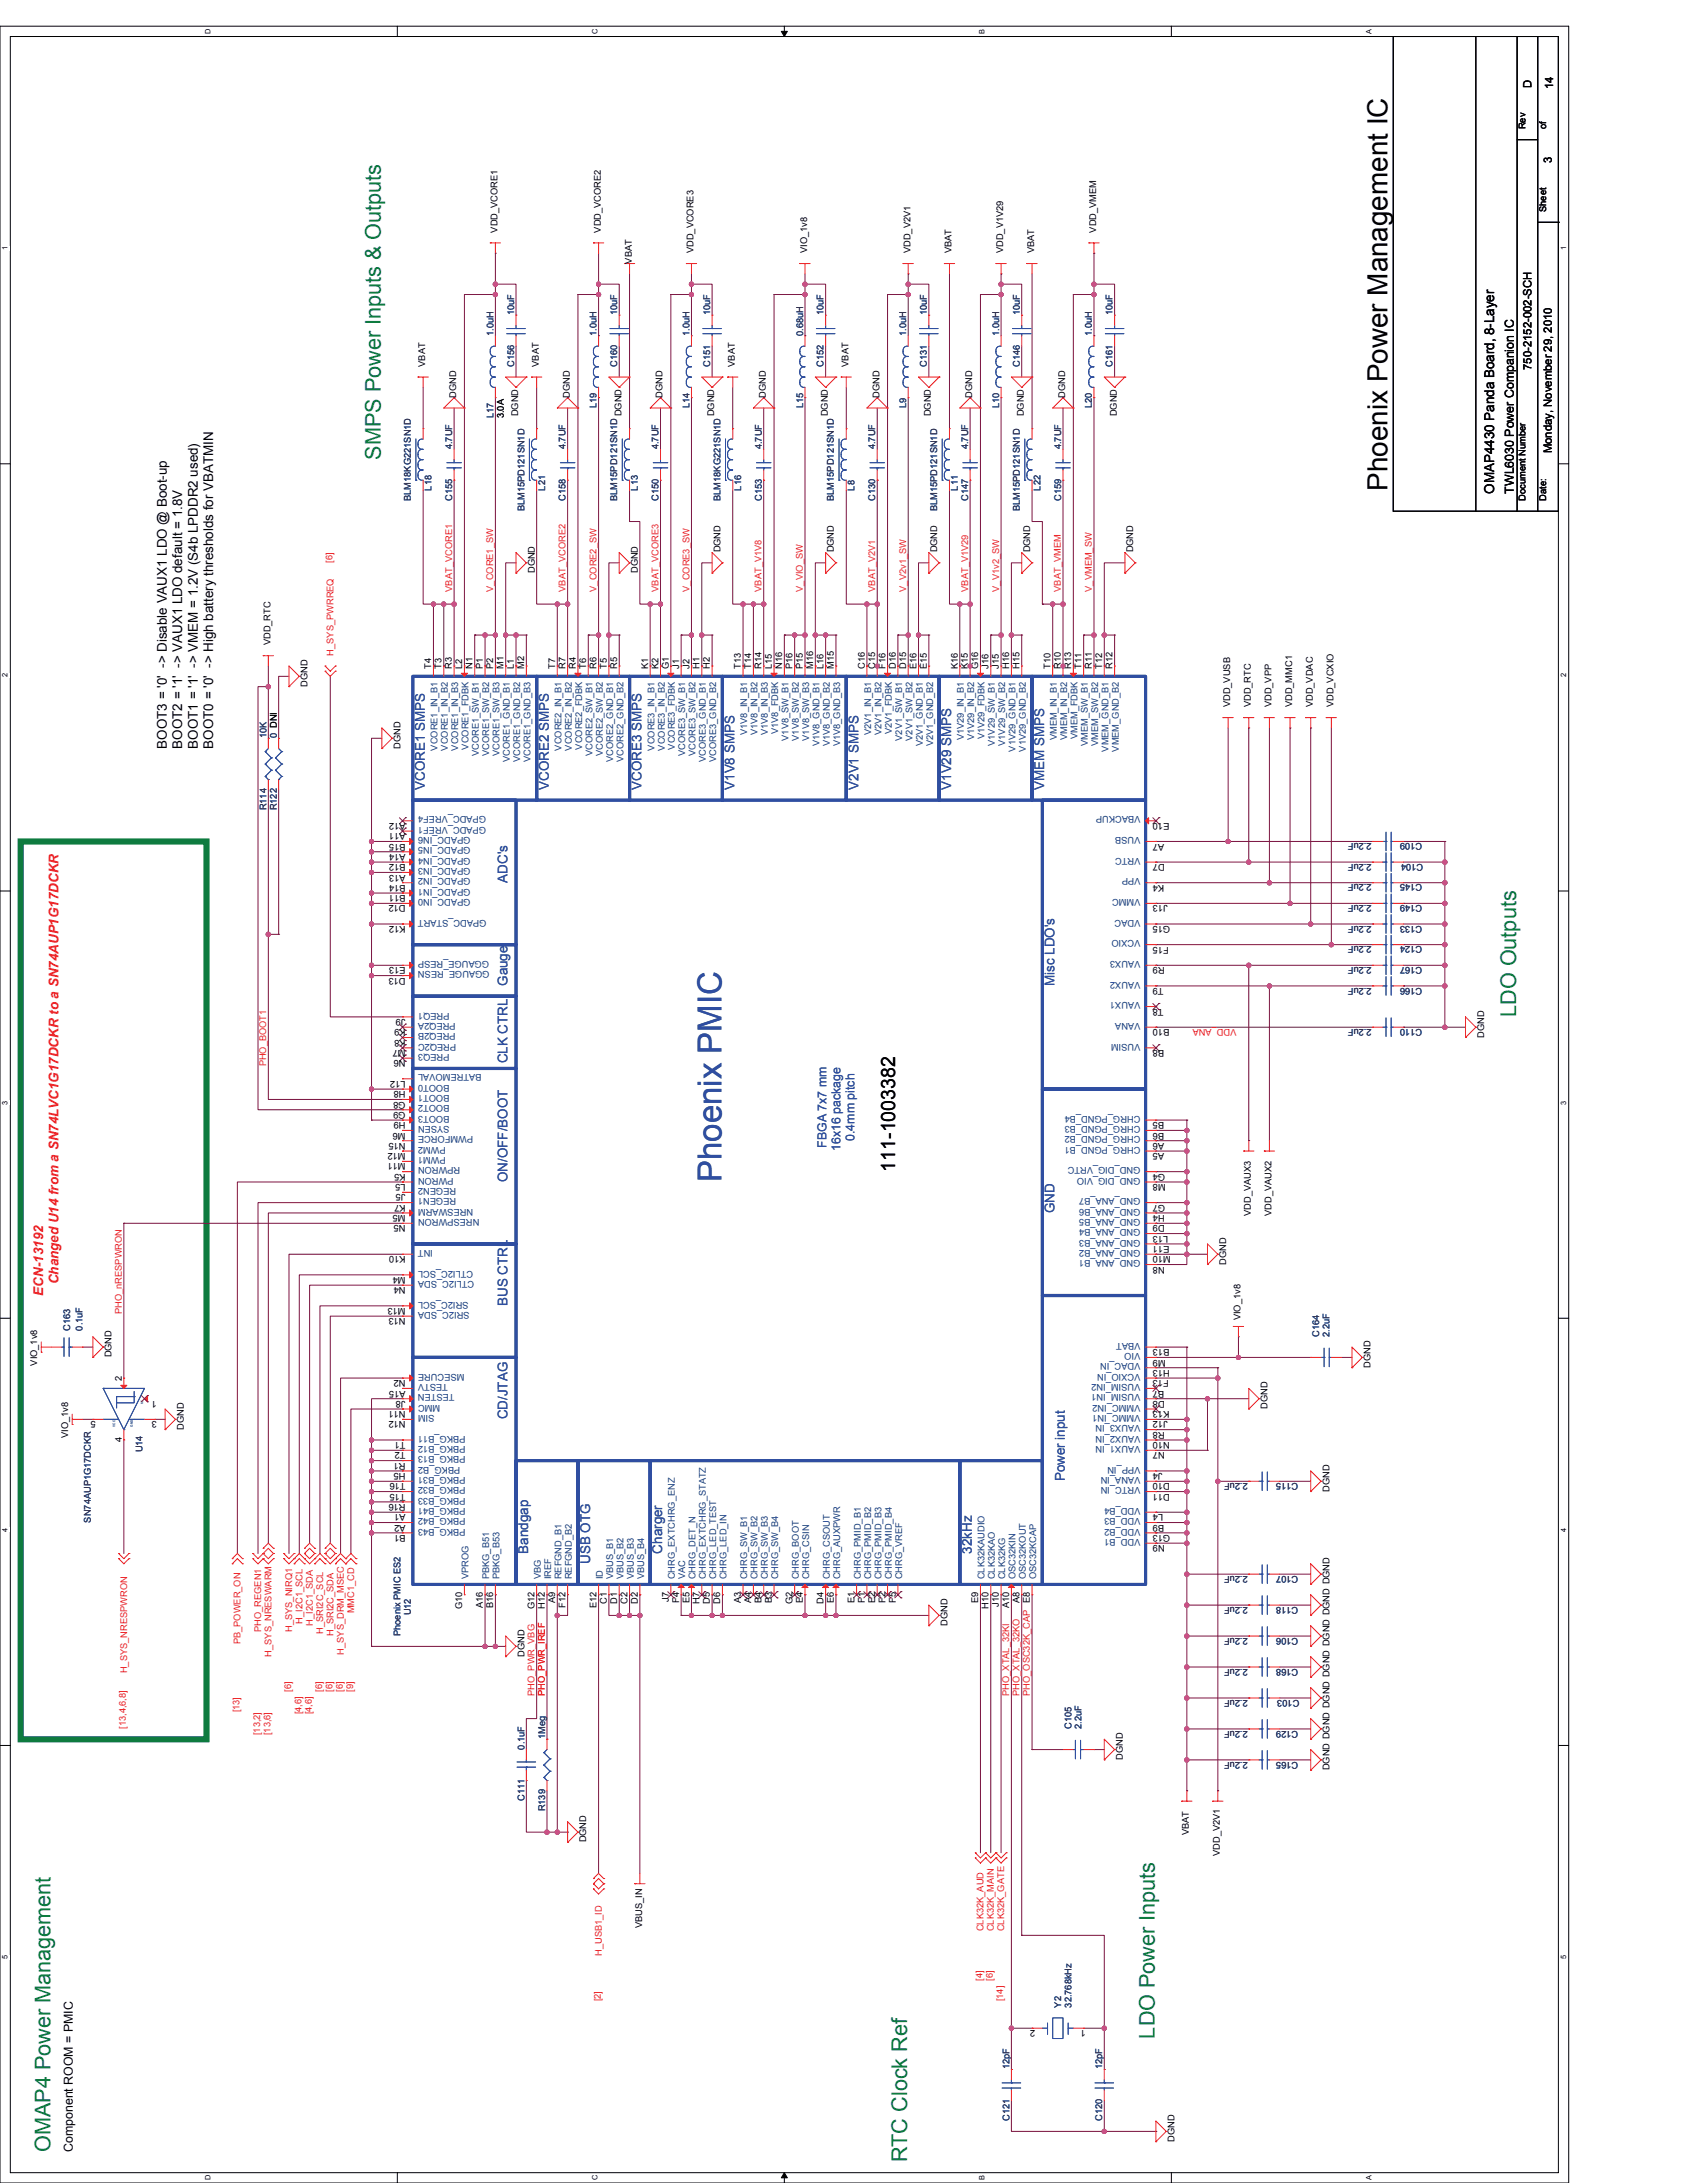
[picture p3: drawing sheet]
<svg xmlns="http://www.w3.org/2000/svg" width="216mm" height="279mm" viewBox="0 0 216 279" stroke-linecap="round" stroke-linejoin="round" font-family="sans-serif">
<defs><g id="words">
<text font-size="4.2" fill="#2f4ea1" x="92.3" y="151.3" transform="rotate(-90 92.3 151.3)">Phoenix PMIC</text>
<text font-size="3.6" x="177.6" y="62.8" transform="rotate(-90 177.6 62.8)">Phoenix Power Management IC</text>
<g font-size="2.8" fill="#0e7b3f">
<text x="48.7" y="58.8" transform="rotate(-90 48.7 58.8)">SMPS Power Inputs &amp; Outputs</text>
<text x="194" y="130.1" transform="rotate(-90 194 130.1)">LDO Outputs</text>
<text x="147.8" y="260.9" transform="rotate(-90 147.8 260.9)">LDO Power Inputs</text>
<text x="6.5" y="275.4" transform="rotate(-90 6.5 275.4)">OMAP4 Power Management</text>
<text x="116.1" y="276.8" transform="rotate(-90 116.1 276.8)">RTC Clock Ref</text>
</g>
<text font-size="2.5" x="114.5" y="150" transform="rotate(-90 114.5 150)">111-1003382</text>
<g font-size="1.7">
<text x="191.2" y="63.2" transform="rotate(-90 191.2 63.2)">OMAP4430 Panda Board, 8-Layer</text>
<text x="21.4" y="95.8" transform="rotate(-90 21.4 95.8)">BOOT3 = '0' -&gt; Disable VAUX1 LDO @ Boot-up</text>
<text x="23.3" y="95.8" transform="rotate(-90 23.3 95.8)">BOOT2 = '1' -&gt; VAUX1 LDO default = 1.8V</text>
<text x="25.3" y="95.8" transform="rotate(-90 25.3 95.8)">BOOT1 = '1' -&gt; VMEM = 1.2V (S4b LPDDR2 used)</text>
<text x="27.3" y="95.8" transform="rotate(-90 27.3 95.8)">BOOT0 = '0' -&gt; High battery thresholds for VBATMIN</text>
</g>
<g font-size="1.7" fill="#2f4ea1">
<text x="54.4" y="101.1" transform="rotate(-90 54.4 101.1)">VCORE1 SMPS</text>
<text x="70.2" y="101.1" transform="rotate(-90 70.2 101.1)">VCORE2 SMPS</text>
<text x="82.1" y="101.1" transform="rotate(-90 82.1 101.1)">VCORE3 SMPS</text>
<text x="94" y="101.1" transform="rotate(-90 94 101.1)">V1V8 SMPS</text>
<text x="109.9" y="101.1" transform="rotate(-90 109.9 101.1)">V2V1 SMPS</text>
<text x="121.7" y="101.1" transform="rotate(-90 121.7 101.1)">V1V29 SMPS</text>
<text x="133.6" y="101.1" transform="rotate(-90 133.6 101.1)">VMEM SMPS</text>
<text x="64.9" y="113" transform="rotate(-90 64.9 113)">ADC's</text>
<text x="64.9" y="126.2" transform="rotate(-90 64.9 126.2)">Gauge</text>
<text x="134.9" y="126.2" transform="rotate(-90 134.9 126.2)">Misc LDO's</text>
<text x="64.9" y="136.1" transform="rotate(-90 64.9 136.1)">CLK CTRL</text>
<text x="64.9" y="151.3" transform="rotate(-90 64.9 151.3)">ON/OFF/BOOT</text>
<text x="134.9" y="155.2" transform="rotate(-90 134.9 155.2)">GND</text>
<text x="64.9" y="167.1" transform="rotate(-90 64.9 167.1)">BUS CTRL</text>
<text x="64.9" y="181.7" transform="rotate(-90 64.9 181.7)">CD/JTAG</text>
<text x="136.3" y="189.6" transform="rotate(-90 136.3 189.6)">Power input</text>
<text x="67.6" y="198.8" transform="rotate(-90 67.6 198.8)">Bandgap</text>
<text x="75.5" y="200.2" transform="rotate(-90 75.5 200.2)">USB OTG</text>
<text x="84.8" y="198.8" transform="rotate(-90 84.8 198.8)">Charger</text>
<text x="124.4" y="198.8" transform="rotate(-90 124.4 198.8)">32kHz</text>
</g>
<g font-size="1.7" fill="#ee2123">
<text x="5.5" y="165.8" transform="rotate(-90 5.5 165.8)">ECN-13192</text>
<text x="7.5" y="164.4" transform="rotate(-90 7.5 164.4)">Changed U14 from a SN74LVC1G17DCKR to a SN74AUP1G17DCKR</text>
</g>
<g font-size="1.6">
<text x="193.7" y="63.2" transform="rotate(-90 193.7 63.2)">TWL6030 Power Companion IC</text>
<text x="9.3" y="275.4" transform="rotate(-90 9.3 275.4)">Component ROOM = PMIC</text>
</g>
<g font-size="1.6" fill="#2f4ea1">
<text x="105.8" y="146.9" transform="rotate(-90 105.8 146.9)">FBGA 7x7 mm</text>
<text x="107.6" y="147.3" transform="rotate(-90 107.6 147.3)">16x16 package</text>
<text x="109.4" y="146" transform="rotate(-90 109.4 146)">0.4mm pitch</text>
</g>
<g font-size="1.4">
<text x="196" y="11.3" transform="rotate(-90 196 11.3)">D</text>
<text x="198.8" y="11.4" transform="rotate(-90 198.8 11.4)">14</text>
<text x="198.6" y="20.9" transform="rotate(-90 198.6 20.9)">3</text>
<text x="196" y="47.3" transform="rotate(-90 196 47.3)">750-2152-002-SCH</text>
<text x="198.6" y="58" transform="rotate(-90 198.6 58)">Monday, November 29, 2010</text>
</g>
<g font-size="1.2">
<text x="195.2" y="16.6" transform="rotate(-90 195.2 16.6)">Rev</text>
<text x="197.9" y="16.6" transform="rotate(-90 197.9 16.6)">of</text>
<text x="63.7" y="29.8" transform="rotate(-90 63.7 29.8)">VDD_VCORE1</text>
<text x="76.9" y="29.8" transform="rotate(-90 76.9 29.8)">VDD_VCORE2</text>
<text x="140.3" y="29.8" transform="rotate(-90 140.3 29.8)">VDD_VMEM</text>
<text x="197.9" y="27.1" transform="rotate(-90 197.9 27.1)">Sheet</text>
<text x="80.8" y="33.7" transform="rotate(-90 80.8 33.7)">VBAT</text>
<text x="88.8" y="32.4" transform="rotate(-90 88.8 32.4)">VDD_VCORE3</text>
<text x="103.3" y="32.4" transform="rotate(-90 103.3 32.4)">VIO_1v8</text>
<text x="116.5" y="32.4" transform="rotate(-90 116.5 32.4)">VDD_V2V1</text>
<text x="121.8" y="32.4" transform="rotate(-90 121.8 32.4)">VBAT</text>
<text x="128.4" y="32.4" transform="rotate(-90 128.4 32.4)">VDD_V1V29</text>
<text x="132.4" y="32.4" transform="rotate(-90 132.4 32.4)">VBAT</text>
<text x="54.4" y="46.9" transform="rotate(-90 54.4 46.9)">VBAT</text>
<text x="69" y="46.9" transform="rotate(-90 69 46.9)">VBAT</text>
<text x="94" y="46.9" transform="rotate(-90 94 46.9)">VBAT</text>
<text x="108.6" y="46.9" transform="rotate(-90 108.6 46.9)">VBAT</text>
<text x="58.4" y="50.9" transform="rotate(-90 58.4 50.9)">DGND</text>
<text x="64.5" y="53.5" transform="rotate(-90 64.5 53.5)">3.0A</text>
<text x="66.3" y="53.3" transform="rotate(-90 66.3 53.3)">DGND</text>
<text x="72.9" y="50.9" transform="rotate(-90 72.9 50.9)">DGND</text>
<text x="79.5" y="53.3" transform="rotate(-90 79.5 53.3)">DGND</text>
<text x="84.8" y="50.9" transform="rotate(-90 84.8 50.9)">DGND</text>
<text x="91.4" y="53.3" transform="rotate(-90 91.4 53.3)">DGND</text>
<text x="98" y="50.9" transform="rotate(-90 98 50.9)">DGND</text>
<text x="105.9" y="53.3" transform="rotate(-90 105.9 53.3)">DGND</text>
<text x="112.5" y="50.9" transform="rotate(-90 112.5 50.9)">DGND</text>
<text x="119.1" y="53.3" transform="rotate(-90 119.1 53.3)">DGND</text>
<text x="124.4" y="50.9" transform="rotate(-90 124.4 50.9)">DGND</text>
<text x="131" y="53.3" transform="rotate(-90 131 53.3)">DGND</text>
<text x="136.3" y="50.9" transform="rotate(-90 136.3 50.9)">DGND</text>
<text x="142.9" y="53.3" transform="rotate(-90 142.9 53.3)">DGND</text>
<text x="195.2" y="64.1" transform="rotate(-90 195.2 64.1)">Document Number</text>
<text x="197.9" y="64.1" transform="rotate(-90 197.9 64.1)">Date:</text>
<text x="92.2" y="70.7" transform="rotate(-90 92.2 70.7)">DGND</text>
<text x="106.7" y="70.7" transform="rotate(-90 106.7 70.7)">DGND</text>
<text x="119.9" y="70.7" transform="rotate(-90 119.9 70.7)">DGND</text>
<text x="131.8" y="70.7" transform="rotate(-90 131.8 70.7)">DGND</text>
<text x="145" y="70.7" transform="rotate(-90 145 70.7)">DGND</text>
<text x="68.4" y="73.4" transform="rotate(-90 68.4 73.4)">DGND</text>
<text x="81.6" y="73.4" transform="rotate(-90 81.6 73.4)">DGND</text>
<text x="34.6" y="82.6" transform="rotate(-90 34.6 82.6)">VDD_RTC</text>
<text x="39.4" y="87.9" transform="rotate(-90 39.4 87.9)">DGND</text>
<text x="55.2" y="85.6" transform="rotate(-90 55.2 85.6)">T4</text>
<text x="56.5" y="85.6" transform="rotate(-90 56.5 85.6)">T3</text>
<text x="57.8" y="85.6" transform="rotate(-90 57.8 85.6)">R3</text>
<text x="59.2" y="85.6" transform="rotate(-90 59.2 85.6)">L2</text>
<text x="60.5" y="85.6" transform="rotate(-90 60.5 85.6)">N1</text>
<text x="61.8" y="85.6" transform="rotate(-90 61.8 85.6)">P1</text>
<text x="63.1" y="85.6" transform="rotate(-90 63.1 85.6)">P2</text>
<text x="64.4" y="85.6" transform="rotate(-90 64.4 85.6)">M1</text>
<text x="65.8" y="85.6" transform="rotate(-90 65.8 85.6)">L1</text>
<text x="67.1" y="85.6" transform="rotate(-90 67.1 85.6)">M2</text>
<text x="71.1" y="85.6" transform="rotate(-90 71.1 85.6)">T7</text>
<text x="72.4" y="85.6" transform="rotate(-90 72.4 85.6)">R7</text>
<text x="73.7" y="85.6" transform="rotate(-90 73.7 85.6)">R4</text>
<text x="75" y="85.6" transform="rotate(-90 75 85.6)">T6</text>
<text x="76.3" y="85.6" transform="rotate(-90 76.3 85.6)">R6</text>
<text x="77.7" y="85.6" transform="rotate(-90 77.7 85.6)">T5</text>
<text x="79" y="85.6" transform="rotate(-90 79 85.6)">R5</text>
<text x="82.9" y="85.6" transform="rotate(-90 82.9 85.6)">K1</text>
<text x="84.3" y="85.6" transform="rotate(-90 84.3 85.6)">K2</text>
<text x="85.6" y="85.6" transform="rotate(-90 85.6 85.6)">G1</text>
<text x="86.9" y="85.6" transform="rotate(-90 86.9 85.6)">J1</text>
<text x="88.2" y="85.6" transform="rotate(-90 88.2 85.6)">J2</text>
<text x="89.5" y="85.6" transform="rotate(-90 89.5 85.6)">H1</text>
<text x="90.9" y="85.6" transform="rotate(-90 90.9 85.6)">H2</text>
<text x="94.8" y="85.6" transform="rotate(-90 94.8 85.6)">T13</text>
<text x="96.1" y="85.6" transform="rotate(-90 96.1 85.6)">T14</text>
<text x="97.5" y="85.6" transform="rotate(-90 97.5 85.6)">R14</text>
<text x="98.8" y="85.6" transform="rotate(-90 98.8 85.6)">L15</text>
<text x="100.1" y="85.6" transform="rotate(-90 100.1 85.6)">N16</text>
<text x="101.4" y="85.6" transform="rotate(-90 101.4 85.6)">P16</text>
<text x="102.7" y="85.6" transform="rotate(-90 102.7 85.6)">P15</text>
<text x="104.1" y="85.6" transform="rotate(-90 104.1 85.6)">M16</text>
<text x="105.4" y="85.6" transform="rotate(-90 105.4 85.6)">L16</text>
<text x="106.7" y="85.6" transform="rotate(-90 106.7 85.6)">M15</text>
<text x="110.7" y="85.6" transform="rotate(-90 110.7 85.6)">C16</text>
<text x="112" y="85.6" transform="rotate(-90 112 85.6)">C15</text>
<text x="113.3" y="85.6" transform="rotate(-90 113.3 85.6)">F16</text>
<text x="114.6" y="85.6" transform="rotate(-90 114.6 85.6)">D16</text>
<text x="116" y="85.6" transform="rotate(-90 116 85.6)">D15</text>
<text x="117.3" y="85.6" transform="rotate(-90 117.3 85.6)">E16</text>
<text x="118.6" y="85.6" transform="rotate(-90 118.6 85.6)">E15</text>
<text x="122.6" y="85.6" transform="rotate(-90 122.6 85.6)">K16</text>
<text x="123.9" y="85.6" transform="rotate(-90 123.9 85.6)">K15</text>
<text x="125.2" y="85.6" transform="rotate(-90 125.2 85.6)">G16</text>
<text x="126.5" y="85.6" transform="rotate(-90 126.5 85.6)">J16</text>
<text x="127.8" y="85.6" transform="rotate(-90 127.8 85.6)">J15</text>
<text x="129.2" y="85.6" transform="rotate(-90 129.2 85.6)">H16</text>
<text x="130.5" y="85.6" transform="rotate(-90 130.5 85.6)">H15</text>
<text x="134.4" y="85.6" transform="rotate(-90 134.4 85.6)">T10</text>
<text x="135.8" y="85.6" transform="rotate(-90 135.8 85.6)">R10</text>
<text x="137.1" y="85.6" transform="rotate(-90 137.1 85.6)">R13</text>
<text x="138.4" y="85.6" transform="rotate(-90 138.4 85.6)">T11</text>
<text x="139.7" y="85.6" transform="rotate(-90 139.7 85.6)">R11</text>
<text x="141.1" y="85.6" transform="rotate(-90 141.1 85.6)">T12</text>
<text x="142.4" y="85.6" transform="rotate(-90 142.4 85.6)">R12</text>
<text x="51.3" y="95.8" transform="rotate(-90 51.3 95.8)">DGND</text>
<text x="157.4" y="90.5" transform="rotate(-90 157.4 90.5)">VDD_VUSB</text>
<text x="160.1" y="90.5" transform="rotate(-90 160.1 90.5)">VDD_RTC</text>
<text x="162.7" y="90.5" transform="rotate(-90 162.7 90.5)">VDD_VPP</text>
<text x="165.4" y="90.5" transform="rotate(-90 165.4 90.5)">VDD_MMC1</text>
<text x="168" y="90.5" transform="rotate(-90 168 90.5)">VDD_VDAC</text>
<text x="170.7" y="90.5" transform="rotate(-90 170.7 90.5)">VDD_VCXIO</text>
<text x="51.9" y="106.6" transform="rotate(-180 51.9 106.6)">A11</text>
<text x="51.9" y="105.3" transform="rotate(-180 51.9 105.3)">A12</text>
<text x="51.9" y="108" transform="rotate(-180 51.9 108)">B15</text>
<text x="149" y="108" transform="rotate(-180 149 108)">A7</text>
<text x="149.7" y="105.3" transform="rotate(-180 149.7 105.3)">E10</text>
<text x="51.9" y="113.3" transform="rotate(-180 51.9 113.3)">B14</text>
<text x="51.9" y="111.9" transform="rotate(-180 51.9 111.9)">A13</text>
<text x="51.9" y="110.6" transform="rotate(-180 51.9 110.6)">B12</text>
<text x="51.9" y="109.3" transform="rotate(-180 51.9 109.3)">A14</text>
<text x="149" y="113.3" transform="rotate(-180 149 113.3)">K4</text>
<text x="149.1" y="110.6" transform="rotate(-180 149.1 110.6)">D7</text>
<text x="51.9" y="118.5" transform="rotate(-180 51.9 118.5)">K12</text>
<text x="51.9" y="115.9" transform="rotate(-180 51.9 115.9)">D12</text>
<text x="51.9" y="114.6" transform="rotate(-180 51.9 114.6)">B11</text>
<text x="149.5" y="115.9" transform="rotate(-180 149.5 115.9)">J13</text>
<text x="149.8" y="118.5" transform="rotate(-180 149.8 118.5)">G15</text>
<text x="51.9" y="125.1" transform="rotate(-180 51.9 125.1)">D13</text>
<text x="51.9" y="123.8" transform="rotate(-180 51.9 123.8)">E13</text>
<text x="149.1" y="123.8" transform="rotate(-180 149.1 123.8)">R9</text>
<text x="149.6" y="121.2" transform="rotate(-180 149.6 121.2)">F15</text>
<text x="51.9" y="130.4" transform="rotate(-180 51.9 130.4)">J9</text>
<text x="51.9" y="131.7" transform="rotate(-180 51.9 131.7)">K9</text>
<text x="148.9" y="129.1" transform="rotate(-180 148.9 129.1)">T8</text>
<text x="148.9" y="126.5" transform="rotate(-180 148.9 126.5)">T9</text>
<text x="149.7" y="131.7" transform="rotate(-180 149.7 131.7)">B10</text>
<text x="51.9" y="135.7" transform="rotate(-180 51.9 135.7)">N6</text>
<text x="51.9" y="134.4" transform="rotate(-180 51.9 134.4)">M7</text>
<text x="51.9" y="133.1" transform="rotate(-180 51.9 133.1)">K8</text>
<text x="149" y="134.4" transform="rotate(-180 149 134.4)">B8</text>
<text x="189.9" y="132.8" transform="rotate(-90 189.9 132.8)">DGND</text>
<text x="51.9" y="138.3" transform="rotate(-180 51.9 138.3)">L12</text>
<text x="51.9" y="142.3" transform="rotate(-180 51.9 142.3)">G9</text>
<text x="51.9" y="143.6" transform="rotate(-180 51.9 143.6)">H9</text>
<text x="51.9" y="139.7" transform="rotate(-180 51.9 139.7)">H8</text>
<text x="51.9" y="141" transform="rotate(-180 51.9 141)">G8</text>
<text x="149" y="143.6" transform="rotate(-180 149 143.6)">B5</text>
<text x="51.9" y="146.3" transform="rotate(-180 51.9 146.3)">N15</text>
<text x="51.9" y="145" transform="rotate(-180 51.9 145)">M6</text>
<text x="51.9" y="148.9" transform="rotate(-180 51.9 148.9)">M11</text>
<text x="51.9" y="147.6" transform="rotate(-180 51.9 147.6)">M12</text>
<text x="149" y="147.6" transform="rotate(-180 149 147.6)">A5</text>
<text x="149" y="146.3" transform="rotate(-180 149 146.3)">A6</text>
<text x="149" y="145" transform="rotate(-180 149 145)">B6</text>
<text x="51.9" y="155.5" transform="rotate(-180 51.9 155.5)">M5</text>
<text x="51.9" y="154.2" transform="rotate(-180 51.9 154.2)">K7</text>
<text x="51.9" y="152.9" transform="rotate(-180 51.9 152.9)">J5</text>
<text x="51.9" y="151.6" transform="rotate(-180 51.9 151.6)">L5</text>
<text x="51.9" y="150.2" transform="rotate(-180 51.9 150.2)">K5</text>
<text x="149.1" y="155.5" transform="rotate(-180 149.1 155.5)">H4</text>
<text x="149.1" y="150.2" transform="rotate(-180 149.1 150.2)">G4</text>
<text x="149.1" y="154.2" transform="rotate(-180 149.1 154.2)">G7</text>
<text x="149.2" y="151.6" transform="rotate(-180 149.2 151.6)">M8</text>
<text x="160.1" y="155.6" transform="rotate(-90 160.1 155.6)">VDD_VAUX3</text>
<text x="162.7" y="155.6" transform="rotate(-90 162.7 155.6)">VDD_VAUX2</text>
<text x="51.9" y="156.8" transform="rotate(-180 51.9 156.8)">N5</text>
<text x="51.9" y="160.8" transform="rotate(-180 51.9 160.8)">K10</text>
<text x="149.1" y="156.8" transform="rotate(-180 149.1 156.8)">D9</text>
<text x="149.5" y="158.2" transform="rotate(-180 149.5 158.2)">L13</text>
<text x="149.7" y="159.5" transform="rotate(-180 149.7 159.5)">E11</text>
<text x="149.8" y="160.8" transform="rotate(-180 149.8 160.8)">M10</text>
<text x="156.9" y="161.8" transform="rotate(-90 156.9 161.8)">DGND</text>
<text x="51.9" y="167.4" transform="rotate(-180 51.9 167.4)">M13</text>
<text x="51.9" y="163.4" transform="rotate(-180 51.9 163.4)">M4</text>
<text x="51.9" y="164.8" transform="rotate(-180 51.9 164.8)">N4</text>
<text x="149.1" y="162.1" transform="rotate(-180 149.1 162.1)">N8</text>
<text x="14.3" y="173.7" transform="rotate(-90 14.3 173.7)">DGND</text>
<text x="51.9" y="168.7" transform="rotate(-180 51.9 168.7)">N13</text>
<text x="149.7" y="172.7" transform="rotate(-180 149.7 172.7)">B13</text>
<text x="158.8" y="169" transform="rotate(-90 158.8 169)">VIO_1v8</text>
<text x="4.8" y="174.8" transform="rotate(-90 4.8 174.8)">VIO_1v8</text>
<text x="15.6" y="176.8" transform="rotate(-90 15.6 176.8)">2</text>
<text x="20.1" y="179.3" transform="rotate(-180 20.1 179.3)">1</text>
<text x="51.9" y="178" transform="rotate(-180 51.9 178)">A15</text>
<text x="51.9" y="179.3" transform="rotate(-180 51.9 179.3)">J8</text>
<text x="51.9" y="176.7" transform="rotate(-180 51.9 176.7)">N2</text>
<text x="149" y="178" transform="rotate(-180 149 178)">B7</text>
<text x="149.1" y="179.3" transform="rotate(-180 149.1 179.3)">D8</text>
<text x="149.2" y="174" transform="rotate(-180 149.2 174)">M9</text>
<text x="149.6" y="176.7" transform="rotate(-180 149.6 176.7)">F13</text>
<text x="149.7" y="175.3" transform="rotate(-180 149.7 175.3)">H13</text>
<text x="175.4" y="175.1" transform="rotate(-90 175.4 175.1)">DGND</text>
<text x="8.7" y="184" transform="rotate(-90 8.7 184)">VIO_1v8</text>
<text x="12.3" y="181.9" transform="rotate(-180 12.3 181.9)">5</text>
<text x="15.6" y="184.6" transform="rotate(-90 15.6 184.6)">4</text>
<text x="20.1" y="181.9" transform="rotate(-180 20.1 181.9)">3</text>
<text x="23.5" y="183" transform="rotate(-90 23.5 183)">DGND</text>
<text x="51.9" y="180.6" transform="rotate(-180 51.9 180.6)">N11</text>
<text x="51.9" y="184.6" transform="rotate(-180 51.9 184.6)">T1</text>
<text x="51.9" y="185.9" transform="rotate(-180 51.9 185.9)">T2</text>
<text x="51.9" y="181.9" transform="rotate(-180 51.9 181.9)">N12</text>
<text x="149.1" y="185.9" transform="rotate(-180 149.1 185.9)">N7</text>
<text x="149.1" y="183.3" transform="rotate(-180 149.1 183.3)">R8</text>
<text x="149.5" y="181.9" transform="rotate(-180 149.5 181.9)">J12</text>
<text x="149.7" y="180.6" transform="rotate(-180 149.7 180.6)">K13</text>
<text x="149.7" y="184.6" transform="rotate(-180 149.7 184.6)">N10</text>
<text x="162.2" y="180.3" transform="rotate(-90 162.2 180.3)">DGND</text>
<text x="51.9" y="188.5" transform="rotate(-180 51.9 188.5)">H5</text>
<text x="51.9" y="189.9" transform="rotate(-180 51.9 189.9)">T16</text>
<text x="51.9" y="191.2" transform="rotate(-180 51.9 191.2)">T15</text>
<text x="51.9" y="187.2" transform="rotate(-180 51.9 187.2)">R1</text>
<text x="148.8" y="188.5" transform="rotate(-180 148.8 188.5)">J4</text>
<text x="149.7" y="189.9" transform="rotate(-180 149.7 189.9)">D10</text>
<text x="149.7" y="191.2" transform="rotate(-180 149.7 191.2)">D11</text>
<text x="170.1" y="190.9" transform="rotate(-90 170.1 190.9)">DGND</text>
<text x="51.9" y="192.5" transform="rotate(-180 51.9 192.5)">R16</text>
<text x="51.9" y="193.8" transform="rotate(-180 51.9 193.8)">A1</text>
<text x="51.9" y="195.1" transform="rotate(-180 51.9 195.1)">A2</text>
<text x="51.9" y="196.5" transform="rotate(-180 51.9 196.5)">B1</text>
<text x="148.9" y="193.8" transform="rotate(-180 148.9 193.8)">L4</text>
<text x="149" y="195.1" transform="rotate(-180 149 195.1)">B9</text>
<text x="149.1" y="197.8" transform="rotate(-180 149.1 197.8)">N9</text>
<text x="149.8" y="196.5" transform="rotate(-180 149.8 196.5)">G13</text>
<text x="59.2" y="206" transform="rotate(-90 59.2 206)">G10</text>
<text x="61.8" y="205.8" transform="rotate(-90 61.8 205.8)">A16</text>
<text x="63.1" y="205.8" transform="rotate(-90 63.1 205.8)">B16</text>
<text x="68.4" y="206" transform="rotate(-90 68.4 206)">G12</text>
<text x="69.7" y="205.9" transform="rotate(-90 69.7 205.9)">H12</text>
<text x="71.1" y="205.2" transform="rotate(-90 71.1 205.2)">A9</text>
<text x="72.4" y="205.8" transform="rotate(-90 72.4 205.8)">F12</text>
<text x="76.3" y="205.8" transform="rotate(-90 76.3 205.8)">E12</text>
<text x="77.7" y="205.2" transform="rotate(-90 77.7 205.2)">C1</text>
<text x="79" y="205.2" transform="rotate(-90 79 205.2)">D1</text>
<text x="80.3" y="205.2" transform="rotate(-90 80.3 205.2)">C2</text>
<text x="81.6" y="205.2" transform="rotate(-90 81.6 205.2)">D2</text>
<text x="85.6" y="205" transform="rotate(-90 85.6 205)">J7</text>
<text x="86.9" y="205.1" transform="rotate(-90 86.9 205.1)">F4</text>
<text x="88.2" y="205.2" transform="rotate(-90 88.2 205.2)">E5</text>
<text x="89.5" y="205.2" transform="rotate(-90 89.5 205.2)">H7</text>
<text x="90.9" y="205.2" transform="rotate(-90 90.9 205.2)">D5</text>
<text x="92.2" y="205.2" transform="rotate(-90 92.2 205.2)">D6</text>
<text x="94.8" y="205.2" transform="rotate(-90 94.8 205.2)">A3</text>
<text x="96.1" y="205.2" transform="rotate(-90 96.1 205.2)">A4</text>
<text x="97.5" y="205.2" transform="rotate(-90 97.5 205.2)">B4</text>
<text x="98.8" y="205.2" transform="rotate(-90 98.8 205.2)">B3</text>
<text x="101.4" y="205.3" transform="rotate(-90 101.4 205.3)">G2</text>
<text x="102.7" y="205.2" transform="rotate(-90 102.7 205.2)">E4</text>
<text x="105.4" y="205.2" transform="rotate(-90 105.4 205.2)">D4</text>
<text x="106.7" y="205.2" transform="rotate(-90 106.7 205.2)">E6</text>
<text x="109.4" y="205.2" transform="rotate(-90 109.4 205.2)">E1</text>
<text x="110.7" y="205.1" transform="rotate(-90 110.7 205.1)">F1</text>
<text x="112" y="205.2" transform="rotate(-90 112 205.2)">E2</text>
<text x="113.3" y="205.1" transform="rotate(-90 113.3 205.1)">F2</text>
<text x="114.6" y="205.1" transform="rotate(-90 114.6 205.1)">F5</text>
<text x="121.3" y="208.1" transform="rotate(-90 121.3 208.1)">DGND</text>
<text x="125.2" y="205.2" transform="rotate(-90 125.2 205.2)">E9</text>
<text x="126.5" y="205.9" transform="rotate(-90 126.5 205.9)">H10</text>
<text x="127.8" y="205.6" transform="rotate(-90 127.8 205.6)">J10</text>
<text x="129.2" y="205.8" transform="rotate(-90 129.2 205.8)">A10</text>
<text x="130.5" y="205.2" transform="rotate(-90 130.5 205.2)">A8</text>
<text x="131.8" y="205.2" transform="rotate(-90 131.8 205.2)">E8</text>
<text x="67.1" y="212" transform="rotate(-90 67.1 212)">DGND</text>
<text x="143.7" y="225.2" transform="rotate(-90 143.7 225.2)">DGND</text>
<text x="170.1" y="226.6" transform="rotate(-90 170.1 226.6)">DGND DGND DGND DGND DGND DGND DGND</text>
<text x="75" y="235.8" transform="rotate(-90 75 235.8)">DGND</text>
<text x="152.2" y="234.9" transform="rotate(-90 152.2 234.9)">VBAT</text>
<text x="156.1" y="237.5" transform="rotate(-90 156.1 237.5)">VDD_V2V1</text>
<text x="82.2" y="246.8" transform="rotate(-90 82.2 246.8)">VBUS_IN</text>
<text x="132.5" y="259.9" transform="rotate(-180 132.5 259.9)">2</text>
<text x="139" y="259.9" transform="rotate(-180 139 259.9)">1</text>
<text x="150.3" y="274.1" transform="rotate(-90 150.3 274.1)">DGND</text>
</g>
<g font-size="1.2" fill="#25266d">
<text x="65.8" y="40.3" transform="rotate(-90 65.8 40.3)">10uF</text>
<text x="79" y="40.3" transform="rotate(-90 79 40.3)">10uF</text>
<text x="90.9" y="40.3" transform="rotate(-90 90.9 40.3)">10uF</text>
<text x="105.4" y="40.3" transform="rotate(-90 105.4 40.3)">10uF</text>
<text x="118.6" y="40.3" transform="rotate(-90 118.6 40.3)">10uF</text>
<text x="130.5" y="40.3" transform="rotate(-90 130.5 40.3)">10uF</text>
<text x="142.4" y="40.3" transform="rotate(-90 142.4 40.3)">10uF</text>
<text x="63.1" y="43" transform="rotate(-90 63.1 43)">1.0uH</text>
<text x="65.8" y="46.9" transform="rotate(-90 65.8 46.9)">C156</text>
<text x="76.4" y="43" transform="rotate(-90 76.4 43)">1.0uH</text>
<text x="79" y="46.9" transform="rotate(-90 79 46.9)">C160</text>
<text x="88.2" y="43" transform="rotate(-90 88.2 43)">1.0uH</text>
<text x="90.9" y="46.9" transform="rotate(-90 90.9 46.9)">C151</text>
<text x="102.8" y="43" transform="rotate(-90 102.8 43)">0.68uH</text>
<text x="105.4" y="46.9" transform="rotate(-90 105.4 46.9)">C152</text>
<text x="116" y="43" transform="rotate(-90 116 43)">1.0uH</text>
<text x="118.6" y="46.9" transform="rotate(-90 118.6 46.9)">C131</text>
<text x="127.9" y="43" transform="rotate(-90 127.9 43)">1.0uH</text>
<text x="130.5" y="46.9" transform="rotate(-90 130.5 46.9)">C146</text>
<text x="139.8" y="43" transform="rotate(-90 139.8 43)">1.0uH</text>
<text x="142.4" y="46.9" transform="rotate(-90 142.4 46.9)">C161</text>
<text x="63.1" y="53.5" transform="rotate(-90 63.1 53.5)">L17</text>
<text x="76.4" y="52.2" transform="rotate(-90 76.4 52.2)">L19</text>
<text x="88.2" y="52.2" transform="rotate(-90 88.2 52.2)">L14</text>
<text x="102.8" y="52.2" transform="rotate(-90 102.8 52.2)">L15</text>
<text x="116" y="52.2" transform="rotate(-90 116 52.2)">L9</text>
<text x="127.9" y="52.2" transform="rotate(-90 127.9 52.2)">L10</text>
<text x="139.8" y="52.2" transform="rotate(-90 139.8 52.2)">L20</text>
<text x="57.9" y="57.5" transform="rotate(-90 57.9 57.5)">4.7UF</text>
<text x="72.4" y="57.5" transform="rotate(-90 72.4 57.5)">4.7UF</text>
<text x="84.3" y="57.5" transform="rotate(-90 84.3 57.5)">4.7UF</text>
<text x="97.5" y="57.5" transform="rotate(-90 97.5 57.5)">4.7UF</text>
<text x="112" y="57.5" transform="rotate(-90 112 57.5)">4.7UF</text>
<text x="123.9" y="57.5" transform="rotate(-90 123.9 57.5)">4.7UF</text>
<text x="135.8" y="57.5" transform="rotate(-90 135.8 57.5)">4.7UF</text>
<text x="52.6" y="64.1" transform="rotate(-90 52.6 64.1)">BLM18KG221SN1D</text>
<text x="55.2" y="62.8" transform="rotate(-90 55.2 62.8)">L18</text>
<text x="57.9" y="64.1" transform="rotate(-90 57.9 64.1)">C155</text>
<text x="67.1" y="65.4" transform="rotate(-90 67.1 65.4)">BLM15PD121SN1D</text>
<text x="69.7" y="62.8" transform="rotate(-90 69.7 62.8)">L21</text>
<text x="72.4" y="64.1" transform="rotate(-90 72.4 64.1)">C158</text>
<text x="79" y="64.1" transform="rotate(-90 79 64.1)">BLM15PD121SN1D</text>
<text x="81.6" y="62.8" transform="rotate(-90 81.6 62.8)">L13</text>
<text x="84.3" y="64.1" transform="rotate(-90 84.3 64.1)">C150</text>
<text x="92.2" y="64.1" transform="rotate(-90 92.2 64.1)">BLM18KG221SN1D</text>
<text x="94.8" y="62.8" transform="rotate(-90 94.8 62.8)">L16</text>
<text x="97.5" y="64.1" transform="rotate(-90 97.5 64.1)">C153</text>
<text x="106.7" y="64.1" transform="rotate(-90 106.7 64.1)">BLM15PD121SN1D</text>
<text x="109.4" y="62.8" transform="rotate(-90 109.4 62.8)">L8</text>
<text x="112" y="64.1" transform="rotate(-90 112 64.1)">C130</text>
<text x="119.9" y="65.4" transform="rotate(-90 119.9 65.4)">BLM15PD121SN1D</text>
<text x="122.6" y="62.8" transform="rotate(-90 122.6 62.8)">L11</text>
<text x="123.9" y="64.1" transform="rotate(-90 123.9 64.1)">C147</text>
<text x="130.5" y="65.4" transform="rotate(-90 130.5 65.4)">BLM15PD121SN1D</text>
<text x="133.1" y="62.8" transform="rotate(-90 133.1 62.8)">L22</text>
<text x="135.8" y="64.1" transform="rotate(-90 135.8 64.1)">C159</text>
<text x="34.1" y="94.5" transform="rotate(-90 34.1 94.5)">10K</text>
<text x="35.4" y="94.5" transform="rotate(-90 35.4 94.5)">0 DNI</text>
<text x="34.1" y="103.7" transform="rotate(-90 34.1 103.7)">R114</text>
<text x="35.4" y="103.7" transform="rotate(-90 35.4 103.7)">R122</text>
<text x="175.5" y="107.9" transform="rotate(-180 175.5 107.9)">2.2uF</text>
<text x="182" y="107.9" transform="rotate(-180 182 107.9)">C109</text>
<text x="175.5" y="113.2" transform="rotate(-180 175.5 113.2)">2.2uF</text>
<text x="175.5" y="110.6" transform="rotate(-180 175.5 110.6)">2.2uF</text>
<text x="182" y="113.2" transform="rotate(-180 182 113.2)">C145</text>
<text x="182.1" y="110.6" transform="rotate(-180 182.1 110.6)">C104</text>
<text x="175.5" y="118.5" transform="rotate(-180 175.5 118.5)">2.2uF</text>
<text x="175.5" y="115.8" transform="rotate(-180 175.5 115.8)">2.2uF</text>
<text x="182" y="118.5" transform="rotate(-180 182 118.5)">C133</text>
<text x="182" y="115.8" transform="rotate(-180 182 115.8)">C149</text>
<text x="175.5" y="123.8" transform="rotate(-180 175.5 123.8)">2.2uF</text>
<text x="175.5" y="121.1" transform="rotate(-180 175.5 121.1)">2.2uF</text>
<text x="182" y="123.8" transform="rotate(-180 182 123.8)">C167</text>
<text x="182" y="121.1" transform="rotate(-180 182 121.1)">C124</text>
<text x="175.5" y="126.4" transform="rotate(-180 175.5 126.4)">2.2uF</text>
<text x="175.5" y="131.7" transform="rotate(-180 175.5 131.7)">2.2uF</text>
<text x="182" y="126.4" transform="rotate(-180 182 126.4)">C166</text>
<text x="182" y="131.7" transform="rotate(-180 182 131.7)">C110</text>
<text x="9" y="170.3" transform="rotate(-90 9 170.3)">C163</text>
<text x="10.6" y="170.3" transform="rotate(-90 10.6 170.3)">0.1uF</text>
<text x="168.8" y="171.1" transform="rotate(-90 168.8 171.1)">C164</text>
<text x="170.1" y="171.1" transform="rotate(-90 170.1 171.1)">2.2uF</text>
<text x="18.2" y="185.9" transform="rotate(-90 18.2 185.9)">U14</text>
<text x="159.7" y="189.8" transform="rotate(-180 159.7 189.8)">2.2uF</text>
<text x="166.2" y="189.8" transform="rotate(-180 166.2 189.8)">C115</text>
<text x="11.6" y="194.9" transform="rotate(-90 11.6 194.9)">SN74AUP1G17DCKR</text>
<text x="159.7" y="201.7" transform="rotate(-180 159.7 201.7)">2.2uF</text>
<text x="166.2" y="201.7" transform="rotate(-180 166.2 201.7)">C107</text>
<text x="51.3" y="209.4" transform="rotate(-90 51.3 209.4)">Phoenix PMIC ES2</text>
<text x="52.6" y="206.8" transform="rotate(-90 52.6 206.8)">U12</text>
<text x="159.7" y="205.7" transform="rotate(-180 159.7 205.7)">2.2uF</text>
<text x="159.7" y="209.6" transform="rotate(-180 159.7 209.6)">2.2uF</text>
<text x="166.2" y="205.7" transform="rotate(-180 166.2 205.7)">C118</text>
<text x="166.2" y="209.6" transform="rotate(-180 166.2 209.6)">C106</text>
<text x="159.7" y="213.6" transform="rotate(-180 159.7 213.6)">2.2uF</text>
<text x="166.2" y="213.6" transform="rotate(-180 166.2 213.6)">C168</text>
<text x="137.1" y="221.3" transform="rotate(-90 137.1 221.3)">C105</text>
<text x="138.4" y="221.3" transform="rotate(-90 138.4 221.3)">2.2uF</text>
<text x="159.7" y="221.5" transform="rotate(-180 159.7 221.5)">2.2uF</text>
<text x="159.7" y="217.5" transform="rotate(-180 159.7 217.5)">2.2uF</text>
<text x="166.2" y="221.5" transform="rotate(-180 166.2 221.5)">C129</text>
<text x="166.3" y="217.5" transform="rotate(-180 166.3 217.5)">C103</text>
<text x="67.1" y="223.9" transform="rotate(-90 67.1 223.9)">0.1uF</text>
<text x="69.7" y="222.6" transform="rotate(-90 69.7 222.6)">1Meg</text>
<text x="159.7" y="225.5" transform="rotate(-180 159.7 225.5)">2.2uF</text>
<text x="166.2" y="225.5" transform="rotate(-180 166.2 225.5)">C165</text>
<text x="67.1" y="230.5" transform="rotate(-90 67.1 230.5)">C111</text>
<text x="69.7" y="231.9" transform="rotate(-90 69.7 231.9)">R139</text>
<text x="135.8" y="256.9" transform="rotate(-90 135.8 256.9)">Y2</text>
<text x="137.1" y="256.9" transform="rotate(-90 137.1 256.9)">32.768kHz</text>
<text x="129.2" y="264.9" transform="rotate(-90 129.2 264.9)">12pF</text>
<text x="141.1" y="264.9" transform="rotate(-90 141.1 264.9)">12pF</text>
<text x="129.2" y="271.5" transform="rotate(-90 129.2 271.5)">C121</text>
<text x="141.1" y="271.5" transform="rotate(-90 141.1 271.5)">C120</text>
</g>
<g font-size="1.2" fill="#ee2123">
<text x="42.5" y="72" transform="rotate(-90 42.5 72)">[6]</text>
<text x="57.8" y="75.7" transform="rotate(-90 57.8 75.7)">VBAT_VCORE1</text>
<text x="63.1" y="75.7" transform="rotate(-90 63.1 75.7)">V_CORE1_SW</text>
<text x="72.4" y="75.7" transform="rotate(-90 72.4 75.7)">VBAT_VCORE2</text>
<text x="76.3" y="75.7" transform="rotate(-90 76.3 75.7)">V_CORE2_SW</text>
<text x="84.3" y="75.7" transform="rotate(-90 84.3 75.7)">VBAT_VCORE3</text>
<text x="88.2" y="75.7" transform="rotate(-90 88.2 75.7)">V_CORE3_SW</text>
<text x="97.5" y="75.7" transform="rotate(-90 97.5 75.7)">VBAT_V1V8</text>
<text x="102.8" y="75.7" transform="rotate(-90 102.8 75.7)">V_VIO_SW</text>
<text x="112" y="75.7" transform="rotate(-90 112 75.7)">VBAT_V2V1</text>
<text x="116" y="75.7" transform="rotate(-90 116 75.7)">V_V2v1_SW</text>
<text x="123.9" y="75.7" transform="rotate(-90 123.9 75.7)">VBAT_V1V29</text>
<text x="127.9" y="75.7" transform="rotate(-90 127.9 75.7)">V_V1v2_SW</text>
<text x="135.8" y="75.7" transform="rotate(-90 135.8 75.7)">VBAT_VMEM</text>
<text x="139.7" y="75.7" transform="rotate(-90 139.7 75.7)">V_VMEM_SW</text>
<text x="42.7" y="83.9" transform="rotate(-90 42.7 83.9)">H_SYS_PWRREQ</text>
<text x="158.2" y="131.7" transform="rotate(-180 158.2 131.7)">VDD_ANA</text>
<text x="34.1" y="136.5" transform="rotate(-90 34.1 136.5)">PHO_BOOT1</text>
<text x="15.6" y="168.2" transform="rotate(-90 15.6 168.2)">PHO_nRESPWRON</text>
<text x="33.4" y="208.9" transform="rotate(-90 33.4 208.9)">PHO_REGEN1</text>
<text x="37.4" y="208.9" transform="rotate(-90 37.4 208.9)">H_SYS_NIRQ1</text>
<text x="38.7" y="207.8" transform="rotate(-90 38.7 207.8)">H_I2C1_SCL</text>
<text x="40" y="208.1" transform="rotate(-90 40 208.1)">H_I2C1_SDA</text>
<text x="41.4" y="209.1" transform="rotate(-90 41.4 209.1)">H_SRI2C_SCL</text>
<text x="42.7" y="209.4" transform="rotate(-90 42.7 209.4)">H_SRI2C_SDA</text>
<text x="45.3" y="206.5" transform="rotate(-90 45.3 206.5)">MMC1_CD</text>
<text x="16.3" y="214.2" transform="rotate(-90 16.3 214.2)">H_SYS_NRESPWRON</text>
<text x="30.8" y="210.5" transform="rotate(-90 30.8 210.5)">PB_POWER_ON</text>
<text x="34.7" y="212" transform="rotate(-90 34.7 212)">H_SYS_NRESWARM</text>
<text x="44" y="211.8" transform="rotate(-90 44 211.8)">H_SYS_DRM_MSEC</text>
<text x="16.1" y="221.3" transform="rotate(-90 16.1 221.3)">[13,4,6,8]</text>
<text x="30.7" y="219.2" transform="rotate(-90 30.7 219.2)">[13]</text>
<text x="37.3" y="216.5" transform="rotate(-90 37.3 216.5)">[6]</text>
<text x="38.6" y="219.4" transform="rotate(-90 38.6 219.4)">[4,6]</text>
<text x="39.9" y="219.4" transform="rotate(-90 39.9 219.4)">[4,6]</text>
<text x="41.2" y="216.5" transform="rotate(-90 41.2 216.5)">[6]</text>
<text x="42.5" y="216.5" transform="rotate(-90 42.5 216.5)">[6]</text>
<text x="43.9" y="216.5" transform="rotate(-90 43.9 216.5)">[6]</text>
<text x="45.2" y="216.5" transform="rotate(-90 45.2 216.5)">[9]</text>
<text x="68.4" y="217.1" transform="rotate(-90 68.4 217.1)">PHO_PWR_VBG</text>
<text x="69.7" y="217.1" transform="rotate(-90 69.7 217.1)">PHO_PWR_IREF</text>
<text x="129.2" y="217.1" transform="rotate(-90 129.2 217.1)">PHO_XTAL_32KI</text>
<text x="130.5" y="217.1" transform="rotate(-90 130.5 217.1)">PHO_XTAL_32KO</text>
<text x="131.8" y="217.1" transform="rotate(-90 131.8 217.1)">PHO_OSC32K_CAP</text>
<text x="33.3" y="222.1" transform="rotate(-90 33.3 222.1)">[13,2]</text>
<text x="34.6" y="222.1" transform="rotate(-90 34.6 222.1)">[13,6]</text>
<text x="77" y="250.3" transform="rotate(-90 77 250.3)">H_USB1_ID</text>
<text x="125.9" y="247.2" transform="rotate(-90 125.9 247.2)">CLK32K_AUD</text>
<text x="127.2" y="247.2" transform="rotate(-90 127.2 247.2)">CLK32K_MAIN</text>
<text x="128.5" y="247.2" transform="rotate(-90 128.5 247.2)">CLK32K_GATE</text>
<text x="76.9" y="256.2" transform="rotate(-90 76.9 256.2)">[2]</text>
<text x="125.7" y="253.5" transform="rotate(-90 125.7 253.5)">[4]</text>
<text x="127.1" y="253.5" transform="rotate(-90 127.1 253.5)">[6]</text>
<text x="128.4" y="256.2" transform="rotate(-90 128.4 256.2)">[14]</text>
</g>
<g font-size="1.2" fill="#174078">
<text x="60" y="95.9" transform="rotate(-90 60 95.9)">VCORE1_FDBK</text>
<text x="74.5" y="95.9" transform="rotate(-90 74.5 95.9)">VCORE2_FDBK</text>
<text x="86.4" y="95.9" transform="rotate(-90 86.4 95.9)">VCORE3_FDBK</text>
<text x="95.6" y="94.1" transform="rotate(-90 95.6 94.1)">V1V8_IN_B1</text>
<text x="97" y="94.1" transform="rotate(-90 97 94.1)">V1V8_IN_B2</text>
<text x="98.3" y="94.1" transform="rotate(-90 98.3 94.1)">V1V8_IN_B3</text>
<text x="99.6" y="94" transform="rotate(-90 99.6 94)">V1V8_FDBK</text>
<text x="100.9" y="94.8" transform="rotate(-90 100.9 94.8)">V1V8_SW_B1</text>
<text x="102.2" y="94.8" transform="rotate(-90 102.2 94.8)">V1V8_SW_B2</text>
<text x="103.6" y="94.8" transform="rotate(-90 103.6 94.8)">V1V8_SW_B3</text>
<text x="104.9" y="95.5" transform="rotate(-90 104.9 95.5)">V1V8_GND_B1</text>
<text x="106.2" y="95.5" transform="rotate(-90 106.2 95.5)">V1V8_GND_B2</text>
<text x="107.5" y="95.5" transform="rotate(-90 107.5 95.5)">V1V8_GND_B3</text>
<text x="111.5" y="94.1" transform="rotate(-90 111.5 94.1)">V2V1_IN_B1</text>
<text x="112.8" y="94.1" transform="rotate(-90 112.8 94.1)">V2V1_IN_B2</text>
<text x="114.1" y="94" transform="rotate(-90 114.1 94)">V2V1_FDBK</text>
<text x="115.4" y="94.8" transform="rotate(-90 115.4 94.8)">V2V1_SW_B1</text>
<text x="116.8" y="94.8" transform="rotate(-90 116.8 94.8)">V2V1_SW_B2</text>
<text x="118.1" y="95.5" transform="rotate(-90 118.1 95.5)">V2V1_GND_B1</text>
<text x="119.4" y="95.5" transform="rotate(-90 119.4 95.5)">V2V1_GND_B2</text>
<text x="123.4" y="94.8" transform="rotate(-90 123.4 94.8)">V1V29_IN_B1</text>
<text x="124.7" y="94.8" transform="rotate(-90 124.7 94.8)">V1V29_IN_B2</text>
<text x="126" y="94.6" transform="rotate(-90 126 94.6)">V1V29_FDBK</text>
<text x="127.3" y="95.5" transform="rotate(-90 127.3 95.5)">V1V29_SW_B1</text>
<text x="128.7" y="95.5" transform="rotate(-90 128.7 95.5)">V1V29_SW_B2</text>
<text x="135.3" y="94.8" transform="rotate(-90 135.3 94.8)">VMEM_IN_B1</text>
<text x="136.6" y="94.8" transform="rotate(-90 136.6 94.8)">VMEM_IN_B2</text>
<text x="137.9" y="94.6" transform="rotate(-90 137.9 94.6)">VMEM_FDBK</text>
<text x="139.2" y="95.5" transform="rotate(-90 139.2 95.5)">VMEM_SW_B1</text>
<text x="140.5" y="95.5" transform="rotate(-90 140.5 95.5)">VMEM_SW_B2</text>
<text x="56" y="96.1" transform="rotate(-90 56 96.1)">VCORE1_IN_B1</text>
<text x="57.3" y="96.1" transform="rotate(-90 57.3 96.1)">VCORE1_IN_B2</text>
<text x="58.6" y="96.1" transform="rotate(-90 58.6 96.1)">VCORE1_IN_B3</text>
<text x="61.3" y="96.8" transform="rotate(-90 61.3 96.8)">VCORE1_SW_B1</text>
<text x="62.6" y="96.8" transform="rotate(-90 62.6 96.8)">VCORE1_SW_B2</text>
<text x="63.9" y="96.8" transform="rotate(-90 63.9 96.8)">VCORE1_SW_B3</text>
<text x="65.3" y="97.5" transform="rotate(-90 65.3 97.5)">VCORE1_GND_B1</text>
<text x="66.6" y="97.5" transform="rotate(-90 66.6 97.5)">VCORE1_GND_B2</text>
<text x="67.9" y="97.5" transform="rotate(-90 67.9 97.5)">VCORE1_GND_B3</text>
<text x="71.9" y="96.1" transform="rotate(-90 71.9 96.1)">VCORE2_IN_B1</text>
<text x="73.2" y="96.1" transform="rotate(-90 73.2 96.1)">VCORE2_IN_B2</text>
<text x="75.8" y="96.8" transform="rotate(-90 75.8 96.8)">VCORE2_SW_B1</text>
<text x="77.1" y="96.8" transform="rotate(-90 77.1 96.8)">VCORE2_SW_B2</text>
<text x="78.5" y="97.5" transform="rotate(-90 78.5 97.5)">VCORE2_GND_B1</text>
<text x="79.8" y="97.5" transform="rotate(-90 79.8 97.5)">VCORE2_GND_B2</text>
<text x="83.7" y="96.1" transform="rotate(-90 83.7 96.1)">VCORE3_IN_B1</text>
<text x="85.1" y="96.1" transform="rotate(-90 85.1 96.1)">VCORE3_IN_B2</text>
<text x="87.7" y="96.8" transform="rotate(-90 87.7 96.8)">VCORE3_SW_B1</text>
<text x="89" y="96.8" transform="rotate(-90 89 96.8)">VCORE3_SW_B2</text>
<text x="90.3" y="97.5" transform="rotate(-90 90.3 97.5)">VCORE3_GND_B1</text>
<text x="91.7" y="97.5" transform="rotate(-90 91.7 97.5)">VCORE3_GND_B2</text>
<text x="130" y="96.2" transform="rotate(-90 130 96.2)">V1V29_GND_B1</text>
<text x="131.3" y="96.2" transform="rotate(-90 131.3 96.2)">V1V29_GND_B2</text>
<text x="141.9" y="96.2" transform="rotate(-90 141.9 96.2)">VMEM_GND_B1</text>
<text x="143.2" y="96.2" transform="rotate(-90 143.2 96.2)">VMEM_GND_B2</text>
<text x="60.2" y="107.1" transform="rotate(-180 60.2 107.1)">GPADC_IN6</text>
<text x="62.2" y="105.8" transform="rotate(-180 62.2 105.8)">GPADC_VREF1</text>
<text x="62.2" y="104.5" transform="rotate(-180 62.2 104.5)">GPADC_VREF4</text>
<text x="145.9" y="104.5" transform="rotate(-180 145.9 104.5)">VBACKUP</text>
<text x="145.9" y="107.1" transform="rotate(-180 145.9 107.1)">VUSB</text>
<text x="60.2" y="113.7" transform="rotate(-180 60.2 113.7)">GPADC_IN1</text>
<text x="60.2" y="112.4" transform="rotate(-180 60.2 112.4)">GPADC_IN2</text>
<text x="60.2" y="111.1" transform="rotate(-180 60.2 111.1)">GPADC_IN3</text>
<text x="60.2" y="109.8" transform="rotate(-180 60.2 109.8)">GPADC_IN4</text>
<text x="60.2" y="108.5" transform="rotate(-180 60.2 108.5)">GPADC_IN5</text>
<text x="145.9" y="112.4" transform="rotate(-180 145.9 112.4)">VPP</text>
<text x="145.9" y="109.8" transform="rotate(-180 145.9 109.8)">VRTC</text>
<text x="60.2" y="115.1" transform="rotate(-180 60.2 115.1)">GPADC_IN0</text>
<text x="62.3" y="117.7" transform="rotate(-180 62.3 117.7)">GPADC_START</text>
<text x="145.9" y="117.7" transform="rotate(-180 145.9 117.7)">VDAC</text>
<text x="145.9" y="115.1" transform="rotate(-180 145.9 115.1)">VMMC</text>
<text x="62.6" y="123" transform="rotate(-180 62.6 123)">GGAUGE_RESP</text>
<text x="62.7" y="124.3" transform="rotate(-180 62.7 124.3)">GGAUGE_RESN</text>
<text x="145.9" y="125.6" transform="rotate(-180 145.9 125.6)">VAUX2</text>
<text x="145.9" y="120.4" transform="rotate(-180 145.9 120.4)">VCXIO</text>
<text x="145.9" y="123" transform="rotate(-180 145.9 123)">VAUX3</text>
<text x="57.5" y="129.6" transform="rotate(-180 57.5 129.6)">PREQ1</text>
<text x="58.3" y="130.9" transform="rotate(-180 58.3 130.9)">PREQ2A</text>
<text x="145.9" y="130.9" transform="rotate(-180 145.9 130.9)">VANA</text>
<text x="145.9" y="128.3" transform="rotate(-180 145.9 128.3)">VAUX1</text>
<text x="57.5" y="134.9" transform="rotate(-180 57.5 134.9)">PREQ3</text>
<text x="58.3" y="132.2" transform="rotate(-180 58.3 132.2)">PREQ2B</text>
<text x="58.4" y="133.6" transform="rotate(-180 58.4 133.6)">PREQ2C</text>
<text x="61.6" y="137.5" transform="rotate(-180 61.6 137.5)">BATREMOVAL</text>
<text x="145.9" y="133.6" transform="rotate(-180 145.9 133.6)">VUSIM</text>
<text x="57.5" y="141.5" transform="rotate(-180 57.5 141.5)">BOOT2</text>
<text x="57.5" y="142.8" transform="rotate(-180 57.5 142.8)">BOOT3</text>
<text x="57.5" y="138.8" transform="rotate(-180 57.5 138.8)">BOOT0</text>
<text x="57.5" y="140.2" transform="rotate(-180 57.5 140.2)">BOOT1</text>
<text x="145.9" y="142.8" transform="rotate(-180 145.9 142.8)">CHRG_PGND_B4</text>
<text x="57.1" y="148.1" transform="rotate(-180 57.1 148.1)">PWM1</text>
<text x="57.1" y="146.8" transform="rotate(-180 57.1 146.8)">PWM2</text>
<text x="57.5" y="144.1" transform="rotate(-180 57.5 144.1)">SYSEN</text>
<text x="58.9" y="149.4" transform="rotate(-180 58.9 149.4)">RPWRON</text>
<text x="60.6" y="145.4" transform="rotate(-180 60.6 145.4)">PWMFORCE</text>
<text x="145.9" y="146.8" transform="rotate(-180 145.9 146.8)">CHRG_PGND_B1</text>
<text x="145.9" y="145.4" transform="rotate(-180 145.9 145.4)">CHRG_PGND_B2</text>
<text x="145.9" y="144.1" transform="rotate(-180 145.9 144.1)">CHRG_PGND_B3</text>
<text x="145.9" y="149.4" transform="rotate(-180 145.9 149.4)">GND_DIG_VRTC</text>
<text x="58" y="150.7" transform="rotate(-180 58 150.7)">PWRON</text>
<text x="58.4" y="153.4" transform="rotate(-180 58.4 153.4)">REGEN1</text>
<text x="58.4" y="152.1" transform="rotate(-180 58.4 152.1)">REGEN2</text>
<text x="60.6" y="154.7" transform="rotate(-180 60.6 154.7)">NRESWARM</text>
<text x="145.9" y="154.7" transform="rotate(-180 145.9 154.7)">GND_ANA_B6</text>
<text x="145.9" y="150.7" transform="rotate(-180 145.9 150.7)">GND_DIG_VIO</text>
<text x="145.9" y="153.4" transform="rotate(-180 145.9 153.4)">GND_ANA_B7</text>
<text x="55.4" y="160" transform="rotate(-180 55.4 160)">INT</text>
<text x="61.3" y="156" transform="rotate(-180 61.3 156)">NRESPWRON</text>
<text x="145.9" y="161.3" transform="rotate(-180 145.9 161.3)">GND_ANA_B1</text>
<text x="145.9" y="160" transform="rotate(-180 145.9 160)">GND_ANA_B2</text>
<text x="145.9" y="158.7" transform="rotate(-180 145.9 158.7)">GND_ANA_B3</text>
<text x="145.9" y="157.3" transform="rotate(-180 145.9 157.3)">GND_ANA_B4</text>
<text x="145.9" y="156" transform="rotate(-180 145.9 156)">GND_ANA_B5</text>
<text x="60" y="166.6" transform="rotate(-180 60 166.6)">SRI2C_SCL</text>
<text x="60.1" y="167.9" transform="rotate(-180 60.1 167.9)">SRI2C_SDA</text>
<text x="60.6" y="162.6" transform="rotate(-180 60.6 162.6)">CTLI2C_SCL</text>
<text x="60.7" y="163.9" transform="rotate(-180 60.7 163.9)">CTLI2C_SDA</text>
<text x="145.9" y="173.2" transform="rotate(-180 145.9 173.2)">VIO</text>
<text x="145.9" y="171.9" transform="rotate(-180 145.9 171.9)">VBAT</text>
<text x="56.3" y="179.8" transform="rotate(-180 56.3 179.8)">MMC</text>
<text x="57.3" y="177.1" transform="rotate(-180 57.3 177.1)">TESTV</text>
<text x="58.2" y="178.5" transform="rotate(-180 58.2 178.5)">TESTEN</text>
<text x="59.4" y="175.8" transform="rotate(-180 59.4 175.8)">MSECURE</text>
<text x="145.9" y="175.8" transform="rotate(-180 145.9 175.8)">VCXIO_IN</text>
<text x="145.9" y="174.5" transform="rotate(-180 145.9 174.5)">VDAC_IN</text>
<text x="145.9" y="178.5" transform="rotate(-180 145.9 178.5)">VUSIM_IN1</text>
<text x="145.9" y="179.8" transform="rotate(-180 145.9 179.8)">VMMC_IN2</text>
<text x="145.9" y="177.1" transform="rotate(-180 145.9 177.1)">VUSIM_IN2</text>
<text x="55.6" y="181.1" transform="rotate(-180 55.6 181.1)">SIM</text>
<text x="59.6" y="183.7" transform="rotate(-180 59.6 183.7)">PBKG_B11</text>
<text x="59.6" y="185.1" transform="rotate(-180 59.6 185.1)">PBKG_B12</text>
<text x="145.9" y="185.1" transform="rotate(-180 145.9 185.1)">VAUX1_IN</text>
<text x="145.9" y="183.7" transform="rotate(-180 145.9 183.7)">VAUX2_IN</text>
<text x="145.9" y="182.4" transform="rotate(-180 145.9 182.4)">VAUX3_IN</text>
<text x="145.9" y="181.1" transform="rotate(-180 145.9 181.1)">VMMC_IN1</text>
<text x="58.9" y="187.7" transform="rotate(-180 58.9 187.7)">PBKG_B2</text>
<text x="59.6" y="189" transform="rotate(-180 59.6 189)">PBKG_B31</text>
<text x="59.6" y="190.4" transform="rotate(-180 59.6 190.4)">PBKG_B32</text>
<text x="59.6" y="191.7" transform="rotate(-180 59.6 191.7)">PBKG_B33</text>
<text x="59.6" y="186.4" transform="rotate(-180 59.6 186.4)">PBKG_B13</text>
<text x="145.9" y="189" transform="rotate(-180 145.9 189)">VANA_IN</text>
<text x="145.9" y="187.7" transform="rotate(-180 145.9 187.7)">VPP_IN</text>
<text x="145.9" y="190.4" transform="rotate(-180 145.9 190.4)">VRTC_IN</text>
<text x="59.6" y="193" transform="rotate(-180 59.6 193)">PBKG_B41</text>
<text x="59.6" y="194.3" transform="rotate(-180 59.6 194.3)">PBKG_B42</text>
<text x="59.6" y="195.6" transform="rotate(-180 59.6 195.6)">PBKG_B43</text>
<text x="145.9" y="197" transform="rotate(-180 145.9 197)">VDD_B1</text>
<text x="145.9" y="195.6" transform="rotate(-180 145.9 195.6)">VDD_B2</text>
<text x="145.9" y="194.3" transform="rotate(-180 145.9 194.3)">VDD_B3</text>
<text x="145.9" y="193" transform="rotate(-180 145.9 193)">VDD_B4</text>
<text x="60" y="202.1" transform="rotate(-90 60 202.1)">VPROG</text>
<text x="62.6" y="202.1" transform="rotate(-90 62.6 202.1)">PBKG_B51</text>
<text x="63.9" y="202.1" transform="rotate(-90 63.9 202.1)">PBKG_B53</text>
<text x="69.2" y="202.1" transform="rotate(-90 69.2 202.1)">VBG</text>
<text x="70.5" y="202.1" transform="rotate(-90 70.5 202.1)">IREF</text>
<text x="71.9" y="202.1" transform="rotate(-90 71.9 202.1)">REFGND_B1</text>
<text x="73.2" y="202.1" transform="rotate(-90 73.2 202.1)">REFGND_B2</text>
<text x="77.1" y="202.1" transform="rotate(-90 77.1 202.1)">ID</text>
<text x="78.5" y="202.1" transform="rotate(-90 78.5 202.1)">VBUS_B1</text>
<text x="79.8" y="202.1" transform="rotate(-90 79.8 202.1)">VBUS_B2</text>
<text x="81.1" y="202.1" transform="rotate(-90 81.1 202.1)">VBUS_B3</text>
<text x="82.4" y="202.1" transform="rotate(-90 82.4 202.1)">VBUS_B4</text>
<text x="86.4" y="202.1" transform="rotate(-90 86.4 202.1)">CHRG_EXTCHRG_ENZ</text>
<text x="87.7" y="202.1" transform="rotate(-90 87.7 202.1)">VAC</text>
<text x="89" y="202.1" transform="rotate(-90 89 202.1)">CHRG_DET_N</text>
<text x="90.3" y="202.1" transform="rotate(-90 90.3 202.1)">CHRG_EXTCHRG_STATZ</text>
<text x="91.7" y="202.1" transform="rotate(-90 91.7 202.1)">CHRG_LED_TEST</text>
<text x="93" y="202.1" transform="rotate(-90 93 202.1)">CHRG_LED_IN</text>
<text x="95.6" y="202.1" transform="rotate(-90 95.6 202.1)">CHRG_SW_B1</text>
<text x="97" y="202.1" transform="rotate(-90 97 202.1)">CHRG_SW_B2</text>
<text x="98.3" y="202.1" transform="rotate(-90 98.3 202.1)">CHRG_SW_B3</text>
<text x="99.6" y="202.1" transform="rotate(-90 99.6 202.1)">CHRG_SW_B4</text>
<text x="102.2" y="202.1" transform="rotate(-90 102.2 202.1)">CHRG_BOOT</text>
<text x="103.6" y="202.1" transform="rotate(-90 103.6 202.1)">CHRG_CSIN</text>
<text x="106.2" y="202.1" transform="rotate(-90 106.2 202.1)">CHRG_CSOUT</text>
<text x="107.5" y="202.1" transform="rotate(-90 107.5 202.1)">CHRG_AUXPWR</text>
<text x="110.2" y="202.1" transform="rotate(-90 110.2 202.1)">CHRG_PMID_B1</text>
<text x="111.5" y="202.1" transform="rotate(-90 111.5 202.1)">CHRG_PMID_B2</text>
<text x="112.8" y="202.1" transform="rotate(-90 112.8 202.1)">CHRG_PMID_B3</text>
<text x="114.1" y="202.1" transform="rotate(-90 114.1 202.1)">CHRG_PMID_B4</text>
<text x="115.4" y="202.1" transform="rotate(-90 115.4 202.1)">CHRG_VREF</text>
<text x="126" y="202.1" transform="rotate(-90 126 202.1)">CLK32KAUDIO</text>
<text x="127.3" y="202.1" transform="rotate(-90 127.3 202.1)">CLK32KAO</text>
<text x="128.7" y="202.1" transform="rotate(-90 128.7 202.1)">CLK32KG</text>
<text x="130" y="202.1" transform="rotate(-90 130 202.1)">OSC32KIN</text>
<text x="131.3" y="202.1" transform="rotate(-90 131.3 202.1)">OSC32KOUT</text>
<text x="132.6" y="202.1" transform="rotate(-90 132.6 202.1)">OSC32KCAP</text>
</g>
<g font-size=".9">
<text x="26.9" y="4.3" transform="rotate(-90 26.9 4.3)">D</text>
<text x="76.5" y="4.3" transform="rotate(-90 76.5 4.3)">C</text>
<text x="126" y="4.3" transform="rotate(-90 126 4.3)">B</text>
<text x="175.5" y="4.3" transform="rotate(-90 175.5 4.3)">A</text>
<text x="1" y="32" transform="rotate(-90 1 32)">1</text>
<text x="200.4" y="32" transform="rotate(-90 200.4 32)">1</text>
<text x="1" y="86.7" transform="rotate(-90 1 86.7)">2</text>
<text x="200.4" y="86.7" transform="rotate(-90 200.4 86.7)">2</text>
<text x="1" y="141.4" transform="rotate(-90 1 141.4)">3</text>
<text x="200.4" y="141.4" transform="rotate(-90 200.4 141.4)">3</text>
<text x="1" y="196.1" transform="rotate(-90 1 196.1)">4</text>
<text x="200.4" y="196.1" transform="rotate(-90 200.4 196.1)">4</text>
<text x="1" y="250.7" transform="rotate(-90 1 250.7)">5</text>
<text x="200.4" y="250.7" transform="rotate(-90 200.4 250.7)">5</text>
<text x="26.9" y="279.1" transform="rotate(-90 26.9 279.1)">D</text>
<text x="76.5" y="279.1" transform="rotate(-90 76.5 279.1)">C</text>
<text x="126" y="279.1" transform="rotate(-90 126 279.1)">B</text>
<text x="175.5" y="279.1" transform="rotate(-90 175.5 279.1)">A</text>
</g>
<g font-size=".4" fill="#2f4ea1">
<text x="18.3" y="179.7" transform="rotate(-90 18.3 179.7)">NC</text>
<text x="14.8" y="182.6" transform="rotate(-90 14.8 182.6)">VCC</text>
<text x="17" y="182.6" transform="rotate(-90 17 182.6)">GND</text>
</g>
</g></defs>
<path d="M0 3.4h200.8v276h-200.8zM1.3 4.7h198.1v273.4h-198.1z" fill="none" stroke="#000" stroke-width=".13"/>
<g fill="#fff">
<path d="M.1 250.2h1.1v.5h-1.1z"/>
<path d="M199.6 250.2h1v.5h-1z"/>
</g>
<path d="M0 223.4h1.3M199.4 223.4h1.4" fill="none" stroke="#000" stroke-width=".13"/>
<g fill="#fff">
<path d="M.1 195.5h1.1v.6h-1.1z"/>
<path d="M199.6 195.5h1v.6h-1z"/>
</g>
<path d="M0 168.7h1.3M199.4 168.7h1.4" fill="none" stroke="#000" stroke-width=".13"/>
<g fill="#fff">
<path d="M.1 140.9h1.1v.5h-1.1z"/>
<path d="M199.6 140.9h1v.5h-1z"/>
</g>
<path d="M0 114h1.3M199.4 114h1.4" fill="none" stroke="#000" stroke-width=".13"/>
<g fill="#fff">
<path d="M.1 86.2h1.1v.5h-1.1z"/>
<path d="M199.6 86.2h1v.5h-1z"/>
</g>
<path d="M0 59.4h1.3M199.4 59.4h1.4" fill="none" stroke="#000" stroke-width=".13"/>
<g fill="#fff">
<path d="M.1 31.5h1.1v.5h-1.1z"/>
<path d="M199.6 31.5h1v.5h-1z"/>
<path d="M26.1 278.4h1v.7h-1z"/>
<path d="M26.1 3.7h1v.6h-1z"/>
<path d="M75.6 278.4h1.1v.7h-1.1z"/>
<path d="M75.6 3.7h1.1v.6h-1.1z"/>
</g>
<path d="M50.9 3.4v1.3M50.9 278.1v1.3" fill="none" stroke="#000" stroke-width=".13"/>
<g fill="#fff">
<path d="M125.1 278.4h1.1v.7h-1.1z"/>
<path d="M125.1 3.7h1.1v.6h-1.1z"/>
</g>
<path d="M100 4h.8l-.4 .7zM100.4 3.4v1.3M100.4 278.1l.4 .6h-.8zM100.4 278.1v1.3" fill="none" stroke="#000" stroke-width=".13"/>
<path d="M100 4h.8l-.4 .7zM100.4 278.1l.4 .6h-.8z" fill="#000"/>
<g fill="#fff">
<path d="M174.7 278.4h1v.7h-1z"/>
<path d="M174.7 3.7h1v.6h-1z"/>
</g>
<path d="M149.9 3.4v1.3M149.9 278.1v1.3" fill="none" stroke="#000" stroke-width=".13"/>
<path d="M2.6 107.7h23.8v114.9h-23.8z" fill="none" stroke="#0e7b3f" stroke-width=".79"/>
<g fill="none" stroke="#7a123f" stroke-width=".13">
<path d="M58.1 52.2v5.3M66 44.3v4M72.6 52.2v5.3M79.2 44.3v4M84.5 52.2v5.3M91.1 44.3v4M97.7 52.2v5.3M105.7 44.3v4M112.3 52.2v5.3M118.9 44.3v4M124.2 52.2v5.3M130.8 44.3v4"/>
<path d="M136 52.2v5.3M142.6 44.3v4M66 72h-1.3v9.3M79.2 72h-1.3v9.3M91.1 72h-1.3v9.3M105.7 72h-1.4v9.3M118.9 72h-1.3v9.3M130.8 72h-1.4v9.3M144 72h-2.7v9.3M37 86.6h-1.3v7.9M48.9 94.5h-1.4v13.2M64.7 81.3h.1"/>
<path d="M64.7 85.2h.1M64.7 81.3h2.7M64.7 81.3v3.9M66 81.3h.1M66 85.2h.1M66 81.3v3.9M67.4 81.3h.1M67.4 81.3v3.9M77.9 81.3h.1M77.9 85.2h.1M77.9 81.3h1.3M77.9 81.3v3.9"/>
<path d="M79.2 81.3h.1M79.2 81.3v3.9M89.8 81.3h.1M89.8 85.2h.1M89.8 81.3h1.3M89.8 81.3v3.9M91.1 81.3h.1M91.1 81.3v3.9M104.3 81.3h.1M104.3 85.2h.1M104.3 81.3h2.7M104.3 81.3v3.9"/>
<path d="M105.7 81.3h.1M105.7 85.2h.1M105.7 81.3v3.9M107 81.3h.1M107 81.3v3.9M117.6 81.3h.1M117.6 85.2h.1M117.6 81.3h1.3M117.6 81.3v3.9M118.9 81.3h.1M118.9 81.3v3.9M129.4 81.3h.1"/>
<path d="M129.4 85.2h.1M129.4 81.3h1.4M129.4 81.3v3.9M130.8 81.3h.1M130.8 81.3v3.9M141.3 81.3h.1M141.3 85.2h.1M141.3 81.3v3.9M141.3 81.3h1.3M142.6 81.3h.1M142.6 81.3v3.9M47.5 109h.1"/>
<path d="M47.5 110.3h.1M47.5 115.6h.1M47.5 118.3h.1M47.5 107.7h.1M47.5 111.7h.1M47.5 114.3h.1M47.5 107.7v17.2M47.5 109h4M47.5 110.3h4M47.5 115.6h4M47.5 118.3h4M47.5 107.7h4"/>
<path d="M47.5 111.7h4M47.5 114.3h4M51.5 110.3h.1M51.5 118.3h.1M51.5 114.3h.1M179.6 107.7h5.3M179.6 115.6h.1M179.6 110.3h5.3M179.6 115.6h5.3M179.6 118.3h5.3M179.6 113h5.3M184.9 118.3h.1"/>
<path d="M184.9 113h.1M184.9 115.6h.1M184.9 110.3h.1M184.9 107.7h.1M184.9 107.7v18.5M47.5 123.5h.1M47.5 124.9h.1M47.5 139.4h.1M47.5 123.5h4M47.5 124.9h4M47.5 139.4h4M51.5 124.9h.1"/>
<path d="M179.6 126.2h.1M179.6 131.5h.1M179.6 120.9h.1M179.6 123.5h5.3M179.6 126.2h5.3M179.6 131.5h8M179.6 120.9h5.3M184.9 123.5h.1M184.9 126.2h.1M184.9 120.9h.1M184.9 131.5h.1M147.9 146h.1"/>
<path d="M147.9 153.9h.1M147.9 150h.1M147.9 159.2h.1M147.9 156.6h.1M147.9 143.4h4M147.9 144.7h.1M147.9 147.3h4M147.9 146h4M147.9 155.2h4M147.9 153.9h4M147.9 151.3h4M147.9 150h4"/>
<path d="M147.9 159.2h4M147.9 157.9h4M147.9 156.6h4M147.9 144.7h4M151.9 147.3h.1M151.9 146h.1M151.9 155.2h.1M151.9 153.9h.1M151.9 151.3h.1M151.9 150h.1M151.9 159.2h.1M151.9 157.9h.1"/>
<path d="M151.9 156.6h.1M151.9 144.7h.1M151.9 143.4h.1M151.9 143.4v17.1M51.5 179h-4v5.3M147.9 160.5h.1M147.9 160.5h6.6M151.9 160.5h.1M151.9 160.5v1.3h-4M171.7 173.7h1.3M47.5 188.3h.1M47.5 189.6h.1"/>
<path d="M47.5 190.9h.1M47.5 192.2h.1M47.5 193.5h.1M47.5 194.9h.1M47.5 184.3h.1M47.5 185.6h.1M47.5 196.2h.1M47.5 186.9h.1M47.5 188.3h4M47.5 184.3v26.4M47.5 189.6h4M47.5 190.9h4"/>
<path d="M47.5 192.2h4M47.5 193.5h4M47.5 194.9h4M47.5 184.3h4M47.5 185.6h4M47.5 196.2h4M47.5 186.9h4M51.5 189.6h.1M51.5 190.9h.1M51.5 192.2h.1M51.5 193.5h.1M51.5 194.9h.1"/>
<path d="M51.5 185.6h.1M51.5 186.9h.1M163.8 189.6h3.9M47.5 210.7h.1M47.5 210.7h17.2M62.1 210.7h.1M62.1 204.1v6.6M63.4 210.7h.1M63.4 204.1h.1M63.4 204.1v6.6M71.3 206.8h.1M71.3 204.1h.1"/>
<path d="M71.3 204.1v30.4M72.6 204.1v2.7h-1.3M87.2 206.8h.1M87.2 204.1v2.7M87.2 206.8h31.7M88.5 206.8h.1M88.5 204.1v2.7M91.1 206.8h.1M91.1 204.1h.1M91.1 204.1v2.7M92.5 206.8h.1M92.5 204.1h.1"/>
<path d="M92.5 204.1v2.7M103 206.8h.1M103 204.1h.1M103 204.1v2.7M105.7 206.8h.1M105.7 204.1v2.7M107 206.8h.1M107 204.1h.1M107 204.1v2.7M125.5 204.1v33M126.8 204.1v33M128.1 204.1v33"/>
<path d="M163.8 201.5h3.9M163.8 205.4h3.9M163.8 209.4h3.9M163.8 217.3h3.9M163.8 213.4h3.9M67.4 227.9v6.6h2.6M70 234.5h.1M70 229.2v5.3M70 234.5h2.6M71.3 234.5h.1M72.6 234.5h.1M140 223.9h1.3"/>
<path d="M163.8 225.2h3.9M163.8 221.3h3.9M129.4 268.8v4h11.9M141.3 272.8h.1M141.3 268.8v4M141.3 272.8h6.6M147.9 272.8h.1"/>
</g>
<g fill="#b4509f" stroke="#b4509f" stroke-width=".13">
<circle cx="47.5" cy="188.3" r=".26"/>
<circle cx="47.5" cy="189.6" r=".26"/>
<circle cx="47.5" cy="109" r=".26"/>
<circle cx="47.5" cy="110.3" r=".26"/>
<circle cx="70" cy="234.5" r=".26"/>
<circle cx="71.3" cy="234.5" r=".26"/>
<circle cx="71.3" cy="206.8" r=".26"/>
<circle cx="47.5" cy="115.6" r=".26"/>
<circle cx="47.5" cy="118.3" r=".26"/>
<circle cx="107" cy="206.8" r=".26"/>
<circle cx="105.7" cy="206.8" r=".26"/>
<circle cx="103" cy="206.8" r=".26"/>
<circle cx="151.9" cy="147.3" r=".26"/>
<circle cx="151.9" cy="146" r=".26"/>
<circle cx="184.9" cy="123.5" r=".26"/>
<circle cx="184.9" cy="126.2" r=".26"/>
<circle cx="184.9" cy="118.3" r=".26"/>
<circle cx="184.9" cy="120.9" r=".26"/>
<circle cx="184.9" cy="131.5" r=".26"/>
<circle cx="47.5" cy="107.7" r=".26"/>
<circle cx="47.5" cy="190.9" r=".26"/>
<circle cx="141.3" cy="272.8" r=".26"/>
<circle cx="47.5" cy="111.7" r=".26"/>
<circle cx="47.5" cy="114.3" r=".26"/>
<circle cx="184.9" cy="113" r=".26"/>
<circle cx="184.9" cy="115.6" r=".26"/>
<circle cx="184.9" cy="110.3" r=".26"/>
<circle cx="47.5" cy="192.2" r=".26"/>
<circle cx="47.5" cy="193.6" r=".26"/>
<circle cx="47.5" cy="123.5" r=".26"/>
<circle cx="47.5" cy="124.9" r=".26"/>
<circle cx="47.5" cy="194.9" r=".26"/>
<circle cx="63.4" cy="210.7" r=".26"/>
<circle cx="151.9" cy="155.2" r=".26"/>
<circle cx="151.9" cy="153.9" r=".26"/>
<circle cx="88.5" cy="206.8" r=".26"/>
<circle cx="91.1" cy="206.8" r=".26"/>
<circle cx="47.5" cy="184.3" r=".26"/>
<circle cx="47.5" cy="185.6" r=".26"/>
<circle cx="151.9" cy="151.3" r=".26"/>
<circle cx="151.9" cy="150" r=".26"/>
<circle cx="47.5" cy="196.2" r=".26"/>
<circle cx="92.5" cy="206.8" r=".26"/>
<circle cx="151.9" cy="160.5" r=".26"/>
<circle cx="151.9" cy="159.2" r=".26"/>
<circle cx="151.9" cy="157.9" r=".26"/>
<circle cx="151.9" cy="156.6" r=".26"/>
<circle cx="62.1" cy="210.7" r=".26"/>
<circle cx="47.5" cy="186.9" r=".26"/>
<circle cx="64.7" cy="81.3" r=".26"/>
<circle cx="66" cy="81.3" r=".26"/>
<circle cx="77.9" cy="81.3" r=".26"/>
<circle cx="89.8" cy="81.3" r=".26"/>
<circle cx="104.3" cy="81.3" r=".26"/>
<circle cx="105.7" cy="81.3" r=".26"/>
<circle cx="117.5" cy="81.3" r=".26"/>
<circle cx="129.4" cy="81.3" r=".26"/>
<circle cx="141.3" cy="81.3" r=".26"/>
<circle cx="151.9" cy="144.7" r=".26"/>
</g>
<circle cx="47.5" cy="139.4" r=".26" fill="#b4509f"/>
<circle cx="47.5" cy="139.4" r=".26" fill="none" stroke="#b4509f" stroke-width=".13"/>
<path d="M47.5 124.9h.1M47.5 124.9v14.5" fill="none" stroke="#7a123f" stroke-width=".13"/>
<circle cx="47.5" cy="139.4" r=".26" fill="#b4509f"/>
<circle cx="47.5" cy="139.4" r=".26" fill="none" stroke="#b4509f" stroke-width=".13"/>
<g fill="#b4509f" stroke="#b4509f" stroke-width=".13">
<circle cx="47.5" cy="124.9" r=".26"/>
<circle cx="184.9" cy="126.2" r=".26"/>
<circle cx="184.9" cy="131.5" r=".26"/>
</g>
<path d="M47.5 139.4v4M184.9 131.5h.1M184.9 126.2v5.3M47.5 143.4h.1M10.6 172.4h1.3M19.8 181.7h1.3" fill="none" stroke="#7a123f" stroke-width=".13"/>
<circle cx="47.5" cy="139.4" r=".26" fill="#b4509f"/>
<circle cx="47.5" cy="139.4" r=".26" fill="none" stroke="#b4509f" stroke-width=".13"/>
<g fill="none" stroke="#7a123f" stroke-width=".13">
<path d="M59.4 37.7h.1M59.4 37.7v47.5M59.4 37.7h4M63.4 37.7h.1M63.4 36.4h2.6v3.9M63.4 36.4h.1M63.4 32.4h.1M63.4 32.4v10.6M74 37.7h.1M74 37.7v47.5M74 37.7h2.6M76.6 36.4h2.6v3.9"/>
<path d="M76.6 36.4h.1M76.6 37.7h.1M76.6 32.4v10.6M80.6 35.1v19.8M85.9 37.7h.1M85.9 37.7v47.5M85.9 37.7h2.6M88.5 36.4h2.6v3.9M88.5 36.4h.1M88.5 37.7h.1M88.5 35.1v7.9M99.1 37.7h.1"/>
<path d="M99.1 37.7v47.5M99.1 37.7h3.9M103 36.4h2.7v3.9M103 36.4h.1M103 37.7h.1M103 35.1v7.9M113.6 37.7h.1M113.6 37.7v47.5M113.6 37.7h2.6M116.2 37.7h.1M116.2 36.4h2.7v3.9M116.2 36.4h.1"/>
<path d="M116.2 35.1h.1M116.2 35.1v7.9M121.5 35.1v19.8M125.5 37.7h.1M125.5 37.7v47.5M125.5 37.7h2.6M128.1 37.7h.1M128.1 36.4h2.7v3.9M128.1 36.4h.1M128.1 35.1h.1M128.1 35.1v7.9M132.1 35.1v19.8"/>
<path d="M137.4 37.7h.1M137.4 37.7v47.5M137.4 37.7h2.6M140 36.4h2.6v3.9M140 36.4h.1M140 37.7h.1M140 32.4h.1M140 32.4v10.6M54.2 49.6v5.3M63.4 50.9v34.3M68.7 49.6v5.3M76.6 43h.1"/>
<path d="M76.6 50.9v34.3M88.5 43h.1M88.5 50.9v34.3M93.8 49.6v5.3M103 43h.1M103 50.9v34.3M108.3 49.6v5.3M116.2 50.9v34.3M128.1 50.9v34.3M140 43h.1M140 50.9v34.3M54.2 62.8v14.5h1.3"/>
<path d="M55.5 77.3h.1M55.5 77.3h2.6M55.5 77.3v7.9M56.8 77.3h.1M56.8 77.3v7.9M58.1 77.3h.1M58.1 61.5v23.7M68.7 62.8v14.5h2.6M71.3 77.3h.1M71.3 77.3h1.3M71.3 77.3v7.9M72.6 77.3h.1"/>
<path d="M72.6 61.5v23.7M80.6 62.8v4h1.3v10.5h1.3M83.2 77.3h.1M83.2 77.3h1.3M83.2 77.3v7.9M84.5 77.3h.1M84.5 61.5v23.7M93.8 62.8v14.5h1.3M95.1 77.3h.1M95.1 77.3h2.6M95.1 77.3v7.9M96.4 77.3h.1"/>
<path d="M96.4 77.3v7.9M97.7 77.3h.1M97.7 61.5v23.7M108.3 62.8v14.5h2.6M110.9 77.3h.1M110.9 77.3h1.4M110.9 77.3v7.9M112.3 77.3h.1M112.3 61.5h.1M112.3 61.5v23.7M121.5 62.8v14.5h1.3M122.8 77.3h.1"/>
<path d="M122.8 77.3h1.4M122.8 77.3v7.9M124.2 77.3h.1M124.2 61.5v23.7M132.1 62.8v4h1.3v10.5M133.4 77.3h.1M133.4 77.3h2.6M134.7 77.3h.1M134.7 77.3v7.9M136 77.3h.1M136 61.5v23.7M34.3 87.9h.1"/>
<path d="M34.3 94.5h.1M34.3 87.9h-1.3v54.1h18.5M34.3 85.2v9.3M42.3 86.6v43.5h9.2M55.5 85.2h.1M56.8 85.2h.1M60.8 81.3h.1M60.8 81.3v3.9M60.8 81.3h2.6M62.1 81.3h.1M62.1 85.2h.1M62.1 81.3v3.9"/>
<path d="M63.4 81.3h.1M71.3 85.2h.1M72.6 85.2h.1M75.3 81.3h.1M75.3 81.3v3.9M75.3 81.3h1.3M76.6 81.3h.1M83.2 85.2h.1M84.5 85.2h.1M87.2 81.3h.1M87.2 81.3v3.9M87.2 81.3h1.3"/>
<path d="M88.5 81.3h.1M95.1 85.2h.1M96.4 85.2h.1M100.4 81.3h.1M100.4 81.3v3.9M100.4 81.3h2.6M101.7 81.3h.1M101.7 85.2h.1M101.7 81.3v3.9M103 81.3h.1M110.9 85.2h.1M112.3 85.2h.1"/>
<path d="M114.9 81.3h.1M114.9 81.3v3.9M114.9 81.3h1.3M116.2 81.3h.1M122.8 85.2h.1M124.2 85.2h.1M126.8 81.3h.1M126.8 81.3v3.9M126.8 81.3h1.3M128.1 81.3h.1M134.7 85.2h.1M136 85.2h.1"/>
<path d="M138.7 81.3h.1M138.7 81.3v3.9M138.7 81.3h1.3M140 81.3h.1M157.2 93.2v14.5M159.8 93.2h.1M159.8 93.2v17.1M162.5 93.2v19.8M165.1 93.2h.1M165.1 93.2v22.4M167.7 93.2h.1M167.7 93.2v25.1"/>
<path d="M170.4 93.2v27.7M34.3 119.6v21.1h17.2M34.3 119.6h.1M34.3 119.6h1.4M34.3 101.1v18.5M35.7 119.6h.1M35.7 101.1v18.5M147.9 115.6h.1M147.9 110.3h.1M147.9 118.3h.1M147.9 113h.1M147.9 107.7h.1"/>
<path d="M147.9 115.6h27.8M147.9 110.3h27.8M147.9 118.3h27.8M147.9 113h27.8M147.9 107.7h27.8M157.2 107.7h.1M159.8 110.3h.1M162.5 113h.1M165.1 115.6h.1M167.7 118.3h.1M147.9 131.5h.1M147.9 126.2h.1"/>
<path d="M147.9 123.5h.1M147.9 120.9h.1M147.9 131.5h27.8M147.9 126.2h27.8M147.9 123.5h27.8M147.9 120.9h27.8M159.8 123.5h.1M159.8 123.5v22.5M162.5 126.2h.1M162.5 126.2v19.8M170.4 120.9h.1M15.8 156.6h.1"/>
<path d="M15.8 156.6h35.7M15.8 156.6v19.8M47.5 143.4h4M51.5 155.2h-17.2v42.3M51.5 151.3h-21.1v47.5M51.5 153.9h-18.5v44.9M159.8 146h.1M51.5 163.2h-13.2v35.6M51.5 164.5h-11.9v33M51.5 167.1h-10.6v31.7M51.5 168.5h-9.2v29M51.5 176.4h-7.9v22.4"/>
<path d="M51.5 160.5h-14.5v38.3M147.9 179h.1M147.9 172.4h4M147.9 175.1h8M147.9 173.7h.1M147.9 179h11.9M147.9 176.4h8M147.9 173.7h19.8M151.9 172.4h.1M151.9 172.4v56.8M154.5 179h.1M154.5 179v6.6"/>
<path d="M155.9 176.4h.1M155.9 175.1h.1M155.9 175.1v54.1M158.5 173.7h.1M158.5 171.1h.1M158.5 171.1v2.6M10.6 181.7h1.3M15.8 184.3v14.5M51.5 180.3h-6.6v18.5M147.9 185.6h6.6M147.9 196.2h.1M147.9 193.5h.1"/>
<path d="M147.9 190.9h.1M147.9 184.3h.1M147.9 183h.1M147.9 197.5h.1M147.9 194.9h4M147.9 196.2h4M147.9 193.5h4M147.9 181.7h4M147.9 189.6h4M147.9 190.9h4M147.9 188.3h4M147.9 184.3h4"/>
<path d="M147.9 183h4M147.9 197.5h4M151.9 194.9h.1M151.9 196.2h.1M151.9 193.5h.1M151.9 181.7h.1M151.9 189.6h.1M151.9 190.9h.1M151.9 188.3h.1M151.9 184.3h.1M151.9 197.5h.1M151.9 183h.1"/>
<path d="M154.5 185.6h.1M155.9 189.6h.1M155.9 189.6h3.9M68.7 204.1v15.9h-1.3v3.9M68.7 204.1h.1M70 204.1v18.5M76.6 204.1v35.7M77.9 204.1v2.7h1.3M79.2 206.8h.1M79.2 204.1h.1M79.2 204.1v2.7M79.2 206.8h2.7"/>
<path d="M80.6 206.8h.1M80.6 204.1h.1M80.6 204.1v2.7M81.9 206.8h.1M81.9 204.1h.1M81.9 204.1v35.7M129.4 204.1v60.8M130.8 204.1v43.6M132.1 204.1v19.8M151.9 213.4h.1M151.9 217.3h.1M151.9 209.4h.1"/>
<path d="M151.9 205.4h.1M151.9 201.5h.1M151.9 213.4h7.9M151.9 217.3h7.9M151.9 209.4h7.9M151.9 205.4h7.9M151.9 201.5h7.9M159.8 217.3h.1M159.8 205.4h.1M70 222.6h.1M132.1 223.9h.1M132.1 223.9h3.9"/>
<path d="M151.9 225.2h.1M151.9 229.2h.1M151.9 221.3h.1M151.9 225.2h7.9M151.9 221.3h7.9M155.9 229.2h.1M129.4 259.6h.1M129.4 259.6h2.7M130.8 247.7h.1M130.8 247.7h10.5v11.9M138.7 259.6h2.6M141.3 259.6h.1"/>
<path d="M141.3 259.6v5.3M129.4 264.9h.1M141.3 264.9h.1"/>
</g>
<g fill="#b4509f" stroke="#b4509f" stroke-width=".13">
<circle cx="154.5" cy="179" r=".26"/>
<circle cx="34.3" cy="119.6" r=".26"/>
<circle cx="129.4" cy="259.6" r=".26"/>
<circle cx="141.3" cy="259.6" r=".26"/>
<circle cx="151.9" cy="194.9" r=".26"/>
<circle cx="151.9" cy="196.2" r=".26"/>
<circle cx="151.9" cy="225.3" r=".26"/>
<circle cx="151.9" cy="193.6" r=".26"/>
<circle cx="151.9" cy="181.7" r=".26"/>
<circle cx="151.9" cy="189.6" r=".26"/>
<circle cx="151.9" cy="190.9" r=".26"/>
<circle cx="151.9" cy="188.3" r=".26"/>
<circle cx="151.9" cy="184.3" r=".26"/>
<circle cx="151.9" cy="213.4" r=".26"/>
<circle cx="151.9" cy="217.3" r=".26"/>
<circle cx="151.9" cy="209.4" r=".26"/>
<circle cx="151.9" cy="205.4" r=".26"/>
<circle cx="151.9" cy="221.3" r=".26"/>
<circle cx="151.9" cy="201.5" r=".26"/>
<circle cx="151.9" cy="197.5" r=".26"/>
<circle cx="151.9" cy="183" r=".26"/>
<circle cx="124.2" cy="77.3" r=".26"/>
<circle cx="122.8" cy="77.3" r=".26"/>
<circle cx="124.2" cy="85.2" r=".26"/>
<circle cx="95.1" cy="77.3" r=".26"/>
<circle cx="96.4" cy="77.3" r=".26"/>
<circle cx="97.7" cy="77.3" r=".26"/>
<circle cx="110.9" cy="77.3" r=".26"/>
<circle cx="112.3" cy="77.3" r=".26"/>
<circle cx="112.3" cy="85.2" r=".26"/>
<circle cx="55.5" cy="77.3" r=".26"/>
<circle cx="58.1" cy="77.3" r=".26"/>
<circle cx="56.8" cy="77.3" r=".26"/>
<circle cx="71.3" cy="77.3" r=".26"/>
<circle cx="72.6" cy="77.3" r=".26"/>
<circle cx="83.2" cy="77.3" r=".26"/>
<circle cx="84.5" cy="77.3" r=".26"/>
<circle cx="136" cy="77.3" r=".26"/>
<circle cx="134.7" cy="77.3" r=".26"/>
<circle cx="136" cy="85.2" r=".26"/>
<circle cx="81.9" cy="206.8" r=".26"/>
<circle cx="79.2" cy="206.8" r=".26"/>
<circle cx="80.6" cy="206.8" r=".26"/>
<circle cx="165.1" cy="115.6" r=".26"/>
<circle cx="34.3" cy="87.9" r=".26"/>
<circle cx="159.8" cy="110.3" r=".26"/>
<circle cx="128.1" cy="37.7" r=".26"/>
<circle cx="128.1" cy="36.4" r=".26"/>
<circle cx="155.9" cy="176.4" r=".26"/>
<circle cx="116.2" cy="37.7" r=".26"/>
<circle cx="155.9" cy="189.6" r=".26"/>
<circle cx="116.2" cy="36.4" r=".26"/>
<circle cx="162.5" cy="126.2" r=".26"/>
<circle cx="159.8" cy="123.5" r=".26"/>
<circle cx="63.4" cy="37.7" r=".26"/>
<circle cx="63.4" cy="36.4" r=".26"/>
<circle cx="76.6" cy="36.4" r=".26"/>
<circle cx="76.6" cy="37.7" r=".26"/>
<circle cx="88.5" cy="36.4" r=".26"/>
<circle cx="88.5" cy="37.7" r=".26"/>
<circle cx="170.4" cy="120.9" r=".26"/>
<circle cx="167.7" cy="118.3" r=".26"/>
<circle cx="140" cy="36.4" r=".26"/>
<circle cx="140" cy="37.7" r=".26"/>
<circle cx="162.5" cy="113" r=".26"/>
<circle cx="157.2" cy="107.7" r=".26"/>
<circle cx="103" cy="36.4" r=".26"/>
<circle cx="103" cy="37.7" r=".26"/>
<circle cx="158.5" cy="173.7" r=".26"/>
<circle cx="63.4" cy="81.3" r=".26"/>
<circle cx="62.1" cy="81.3" r=".26"/>
<circle cx="76.6" cy="81.3" r=".26"/>
<circle cx="88.5" cy="81.3" r=".26"/>
<circle cx="128.1" cy="81.3" r=".26"/>
<circle cx="116.2" cy="81.3" r=".26"/>
<circle cx="103" cy="81.3" r=".26"/>
<circle cx="101.7" cy="81.3" r=".26"/>
<circle cx="140" cy="81.3" r=".26"/>
<circle cx="47.5" cy="188.3" r=".26"/>
<circle cx="47.5" cy="189.6" r=".26"/>
<circle cx="47.5" cy="109" r=".26"/>
<circle cx="47.5" cy="110.3" r=".26"/>
<circle cx="70" cy="234.5" r=".26"/>
<circle cx="71.3" cy="234.5" r=".26"/>
<circle cx="71.3" cy="206.8" r=".26"/>
<circle cx="47.5" cy="115.6" r=".26"/>
<circle cx="47.5" cy="118.3" r=".26"/>
<circle cx="107" cy="206.8" r=".26"/>
<circle cx="105.7" cy="206.8" r=".26"/>
<circle cx="103" cy="206.8" r=".26"/>
<circle cx="151.9" cy="147.3" r=".26"/>
<circle cx="151.9" cy="146" r=".26"/>
<circle cx="184.9" cy="123.5" r=".26"/>
<circle cx="184.9" cy="126.2" r=".26"/>
<circle cx="184.9" cy="118.3" r=".26"/>
<circle cx="184.9" cy="120.9" r=".26"/>
<circle cx="184.9" cy="131.5" r=".26"/>
<circle cx="47.5" cy="107.7" r=".26"/>
<circle cx="47.5" cy="190.9" r=".26"/>
<circle cx="141.3" cy="272.8" r=".26"/>
<circle cx="47.5" cy="111.7" r=".26"/>
<circle cx="47.5" cy="114.3" r=".26"/>
<circle cx="184.9" cy="113" r=".26"/>
<circle cx="184.9" cy="115.6" r=".26"/>
<circle cx="184.9" cy="110.3" r=".26"/>
<circle cx="47.5" cy="192.2" r=".26"/>
<circle cx="47.5" cy="193.6" r=".26"/>
<circle cx="47.5" cy="123.5" r=".26"/>
<circle cx="47.5" cy="124.9" r=".26"/>
<circle cx="47.5" cy="194.9" r=".26"/>
<circle cx="63.4" cy="210.7" r=".26"/>
<circle cx="151.9" cy="155.2" r=".26"/>
<circle cx="151.9" cy="153.9" r=".26"/>
<circle cx="88.5" cy="206.8" r=".26"/>
<circle cx="91.1" cy="206.8" r=".26"/>
<circle cx="47.5" cy="184.3" r=".26"/>
<circle cx="47.5" cy="185.6" r=".26"/>
<circle cx="151.9" cy="151.3" r=".26"/>
<circle cx="151.9" cy="150" r=".26"/>
<circle cx="47.5" cy="196.2" r=".26"/>
<circle cx="92.5" cy="206.8" r=".26"/>
<circle cx="151.9" cy="160.5" r=".26"/>
<circle cx="151.9" cy="159.2" r=".26"/>
<circle cx="151.9" cy="157.9" r=".26"/>
<circle cx="151.9" cy="156.6" r=".26"/>
<circle cx="62.1" cy="210.7" r=".26"/>
<circle cx="47.5" cy="186.9" r=".26"/>
<circle cx="64.7" cy="81.3" r=".26"/>
<circle cx="66" cy="81.3" r=".26"/>
<circle cx="77.9" cy="81.3" r=".26"/>
<circle cx="89.8" cy="81.3" r=".26"/>
<circle cx="104.3" cy="81.3" r=".26"/>
<circle cx="105.7" cy="81.3" r=".26"/>
<circle cx="117.5" cy="81.3" r=".26"/>
<circle cx="129.4" cy="81.3" r=".26"/>
<circle cx="141.3" cy="81.3" r=".26"/>
<circle cx="151.9" cy="144.7" r=".26"/>
</g>
<g fill="none" stroke="#ee2123" stroke-width=".13">
<path d="M62.7 31.1h.1M62.7 31.1h1.4M63.4 31.1v1.3M75.9 31.1h.1M75.9 31.1h1.4M76.6 31.1v1.3M79.9 33.7h.1M79.9 33.7h1.3M80.6 33.7v1.4M87.8 33.7h.1M87.8 33.7h1.4M88.5 33.7v1.4"/>
<path d="M102.4 33.7h.1M102.4 33.7h1.3M103 33.7v1.4M115.6 33.7h.1M115.6 33.7h1.3M116.2 33.7v1.4M120.9 33.7h.1M120.9 33.7h1.3M121.5 33.7v1.4M127.5 33.7h.1M127.5 33.7h1.3M128.1 33.7v1.4"/>
<path d="M131.4 33.7h.1M131.4 33.7h1.3M132.1 33.7v1.4M139.3 31.1h.1M139.3 31.1h1.4M140 31.1v1.3M53.5 48.3h.1M53.5 48.3h1.3M54.2 48.3v1.3M54.2 54.9h.1M54.2 54.9v1.3M58.1 50.9l-1.3 1.3h2.6"/>
<path d="M58.1 50.9h.1M58.1 57.5v1.3M58.1 50.9l1.3 1.3M59.4 52.2h.1M63.4 43v1.3M63.4 50.9h.1M63.4 49.6v1.3M66 49.6h.1M66 43v1.3M66 40.3h.1M66 40.3v1.4M67.4 48.3h-2.7l1.3 1.3"/>
<path d="M67.4 48.3h.1M67.4 48.3l-1.4 1.3M68 48.3h.1M68 48.3h1.3M68.7 48.3v1.3M68.7 54.9h.1M68.7 54.9v1.3M72.6 50.9l-1.3 1.3h2.7M72.6 50.9h.1M72.6 57.5v1.3M72.6 50.9l1.4 1.3M74 52.2h.1"/>
<path d="M76.6 43v1.3M76.6 50.9h.1M76.6 49.6v1.3M79.2 49.6h.1M79.2 43v1.3M79.2 40.3h.1M79.2 40.3v1.4M80.6 48.3h-2.7l1.3 1.3M80.6 48.3h.1M80.6 54.9h.1M80.6 48.3l-1.4 1.3M80.6 54.9v1.3"/>
<path d="M84.5 50.9l-1.3 1.3h2.7M84.5 50.9h.1M84.5 57.5v1.3M84.5 50.9l1.4 1.3M85.9 52.2h.1M88.5 43v1.3M88.5 50.9h.1M88.5 49.6v1.3M91.1 49.6h.1M91.1 43v1.3M91.1 40.3h.1M91.1 40.3v1.4"/>
<path d="M92.5 48.3h-2.7l1.3 1.3M92.5 48.3h.1M92.5 48.3l-1.4 1.3M93.1 48.3h.1M93.1 48.3h1.3M93.8 48.3v1.3M93.8 54.9h.1M93.8 54.9v1.3M97.7 50.9l-1.3 1.3h2.7M97.7 50.9h.1M97.7 57.5v1.3M97.7 50.9l1.4 1.3"/>
<path d="M99.1 52.2h.1M103 43v1.3M103 50.9h.1M103 49.6v1.3M105.7 49.6h.1M105.7 43v1.3M105.7 40.3h.1M105.7 40.3v1.4M107 48.3h-2.7l1.4 1.3M107 48.3h.1M107 48.3l-1.3 1.3M107.6 48.3h.1"/>
<path d="M107.6 48.3h1.4M108.3 48.3v1.3M108.3 54.9h.1M108.3 54.9v1.3M112.3 50.9l-1.4 1.3h2.7M112.3 50.9h.1M112.3 57.5v1.3M112.3 50.9l1.3 1.3M113.6 52.2h.1M116.2 43v1.3M116.2 50.9h.1M116.2 49.6v1.3"/>
<path d="M118.9 49.6h.1M118.9 43v1.3M118.9 40.3h.1M118.9 40.3v1.4M120.2 48.3h-2.6l1.3 1.3M120.2 48.3h.1M120.2 48.3l-1.3 1.3M121.5 54.9h.1M121.5 54.9v1.3M124.2 50.9l-1.4 1.3h2.7M124.2 50.9h.1M124.2 57.5v1.3"/>
<path d="M124.2 50.9l1.3 1.3M125.5 52.2h.1M128.1 43v1.3M128.1 50.9h.1M128.1 49.6v1.3M130.8 49.6h.1M130.8 43v1.3M130.8 40.3h.1M130.8 40.3v1.4M132.1 48.3h-2.7l1.4 1.3M132.1 48.3h.1M132.1 54.9h.1"/>
<path d="M132.1 48.3l-1.3 1.3M132.1 54.9v1.3M136 50.9l-1.3 1.3h2.7M136 50.9h.1M136 57.5v1.3M136 50.9l1.4 1.3M137.4 52.2h.1M140 43v1.3M140 50.9h.1M140 49.6v1.3M142.6 49.6h.1M142.6 43v1.3"/>
<path d="M142.6 40.3h.1M142.6 40.3v1.4M144 48.3h-2.7l1.3 1.3M144 48.3h.1M144 48.3l-1.4 1.3M54.2 61.5v1.3M58.1 61.5h.1M58.1 60.1v1.4M66 73.4h.1M67.4 72l-1.4-1.3v2.7M67.4 72h.1M67.4 72l-1.4 1.4"/>
<path d="M68.7 61.5v1.3M72.6 61.5h.1M72.6 60.1v1.4M79.2 73.4h.1M80.6 72l-1.4-1.3v2.7M80.6 72h.1M80.6 61.5v1.3M80.6 72l-1.4 1.4M84.5 61.5h.1M84.5 60.1v1.4M91.1 73.4h.1M92.5 72l-1.4-1.3v2.7"/>
<path d="M92.5 72h.1M92.5 72l-1.4 1.4M93.8 61.5v1.3M97.7 61.5h.1M97.7 60.1v1.4M105.7 73.4h.1M107 72l-1.3-1.3v2.7M107 72h.1M107 72l-1.3 1.4M108.3 61.5v1.3M112.3 61.5h.1M112.3 60.1v1.4"/>
<path d="M118.9 73.4h.1M120.2 72l-1.3-1.3v2.7M120.2 72h.1M120.2 72l-1.3 1.4M121.5 61.5v1.3M124.2 61.5h.1M124.2 60.1v1.4M130.8 73.4h.1M132.1 72l-1.3-1.3v2.7M132.1 72h.1M132.1 61.5v1.3M132.1 72l-1.3 1.4"/>
<path d="M136 61.5h.1M136 60.1v1.4M144 73.4h.1M145.3 72l-1.3-1.3v2.7M145.3 72h.1M145.3 72l-1.3 1.4M33.7 83.9h.1M33.7 83.9h1.3M34.3 83.9v1.3M34.3 99.8v1.3M34.3 94.5h.1M34.3 94.5v1.3"/>
<path d="M35.7 99.8v1.3M35.7 94.5h.1M35.7 94.5v1.3M37 87.9h.1M38.3 86.6l-1.3-1.4v2.7M38.3 86.6h.1M38.3 86.6l-1.3 1.3M41.6 85.9h.1M41.6 85.2h.1M41.6 85.9l.7 .7 .6-.7M41.6 85.2l.7 .7 .6-.7M42.9 85.9h.1"/>
<path d="M42.9 85.2h.1M48.9 95.8h.1M50.2 94.5l-1.3-1.3v2.6M50.2 94.5h.1M50.2 94.5l-1.3 1.3M55.5 85.2h.1M55.5 85.2v1.4M56.8 85.2h.1M56.8 85.2v1.4M58.1 85.2h.1M58.1 85.2v1.4M59.4 85.2h.1"/>
<path d="M59.4 85.2v1.4M60.8 85.2h.1M60.8 85.2v1.4M62.1 85.2h.1M62.1 85.2v1.4M63.4 85.2h.1M63.4 85.2v1.4M64.7 85.2h.1M64.7 85.2v1.4M66 85.2h.1M66 85.2v1.4M67.4 85.2h.1"/>
<path d="M67.4 85.2v1.4M71.3 85.2h.1M71.3 85.2v1.4M72.6 85.2h.1M72.6 85.2v1.4M74 85.2h.1M74 85.2v1.4M75.3 85.2h.1M75.3 85.2v1.4M76.6 85.2h.1M76.6 85.2v1.4M77.9 85.2h.1"/>
<path d="M77.9 85.2v1.4M79.2 85.2h.1M79.2 85.2v1.4M83.2 85.2h.1M83.2 85.2v1.4M84.5 85.2h.1M84.5 85.2v1.4M85.9 85.2h.1M85.9 85.2v1.4M87.2 85.2h.1M87.2 85.2v1.4M88.5 85.2h.1"/>
<path d="M88.5 85.2v1.4M89.8 85.2h.1M89.8 85.2v1.4M91.1 85.2h.1M91.1 85.2v1.4M95.1 85.2h.1M95.1 85.2v1.4M96.4 85.2h.1M96.4 85.2v1.4M97.7 85.2h.1M97.7 85.2v1.4M99.1 85.2h.1"/>
<path d="M99.1 85.2v1.4M100.4 85.2h.1M100.4 85.2v1.4M101.7 85.2h.1M101.7 85.2v1.4M103 85.2h.1M103 85.2v1.4M104.3 85.2h.1M104.3 85.2v1.4M105.7 85.2h.1M105.7 85.2v1.4M107 85.2h.1"/>
<path d="M107 85.2v1.4M110.9 85.2h.1M110.9 85.2v1.4M112.3 85.2h.1M112.3 85.2v1.4M113.6 85.2h.1M113.6 85.2v1.4M114.9 85.2h.1M114.9 85.2v1.4M116.2 85.2h.1M116.2 85.2v1.4M117.6 85.2h.1"/>
<path d="M117.6 85.2v1.4M118.9 85.2h.1M118.9 85.2v1.4M122.8 85.2h.1M122.8 85.2v1.4M124.2 85.2h.1M124.2 85.2v1.4M125.5 85.2h.1M125.5 85.2v1.4M126.8 85.2h.1M126.8 85.2v1.4M128.1 85.2h.1"/>
<path d="M128.1 85.2v1.4M129.4 85.2h.1M129.4 85.2v1.4M130.8 85.2h.1M130.8 85.2v1.4M134.7 85.2h.1M134.7 85.2v1.4M136 85.2h.1M136 85.2v1.4M137.4 85.2h.1M137.4 85.2v1.4M138.7 85.2h.1"/>
<path d="M138.7 85.2v1.4M140 85.2h.1M140 85.2v1.4M141.3 85.2h.1M141.3 85.2v1.4M142.6 85.2h.1M142.6 85.2v1.4M156.5 91.8h.1M156.5 91.8h1.3M157.2 91.8v1.4M159.2 91.8h.1M159.2 91.8h1.3"/>
<path d="M159.8 91.8v1.4M161.8 91.8h.1M161.8 91.8h1.3M162.5 91.8v1.4M164.4 91.8h.1M164.4 91.8h1.4M165.1 91.8v1.4M167.1 91.8h.1M167.1 91.8h1.3M167.7 91.8v1.4M169.7 91.8h.1M169.7 91.8h1.3"/>
<path d="M170.4 91.8v1.4M51.5 115.6h.1M51.5 114.3h.1M51.5 113h.1M51.5 111.7h.1M51.5 110.3h.1M51.5 109h.1M51.5 107.7h.1M51.5 118.3h.1M51.5 106.4h.1M51.5 105.1h.1M51.5 118.3h1.3"/>
<path d="M51.5 113h1.3M51.5 115.6h1.3M51.5 114.3h1.3M51.5 111.7h1.3M51.5 110.3h1.3M51.5 109h1.3M51.5 107.7h1.3M51.5 105.1h1.3M51.5 106.4h1.3M146.6 118.3h1.3M146.6 113h1.3M146.6 115.6h1.3"/>
<path d="M146.6 110.3h1.3M146.6 107.7h1.3M146.6 105.1h1.3M147.9 105.1h.1M147.9 118.3h.1M147.9 115.6h.1M147.9 113h.1M147.9 110.3h.1M147.9 107.7h.1M175.7 118.3h.1M175.7 113h.1M175.7 110.3h.1"/>
<path d="M175.7 115.6h.1M175.7 107.7h.1M175.7 118.3h1.3M175.7 113h1.3M175.7 115.6h1.3M175.7 110.3h1.3M175.7 107.7h1.3M178.3 118.3h1.3M178.3 113h1.3M178.3 110.3h1.3M178.3 115.6h1.3M178.3 107.7h1.3"/>
<path d="M51.5 130.1h.1M51.5 132.8h.1M51.5 124.9h.1M51.5 123.5h.1M51.5 135.4h.1M51.5 138.1h.1M51.5 139.4h.1M51.5 131.5h.1M51.5 134.1h.1M51.5 131.5h1.3M51.5 123.5h1.3M51.5 130.1h1.3"/>
<path d="M51.5 132.8h1.3M51.5 124.9h1.3M51.5 135.4h1.3M51.5 138.1h1.3M51.5 134.1h1.3M51.5 139.4h1.3M146.6 126.2h1.3M146.6 131.5h1.3M146.6 123.5h1.3M146.6 128.8h1.3M146.6 120.9h1.3M146.6 134.1h1.3"/>
<path d="M147.9 131.5h.1M147.9 128.8h.1M147.9 126.2h.1M147.9 120.9h.1M147.9 134.1h.1M147.9 123.5h.1M175.7 126.2h.1M175.7 131.5h.1M175.7 123.5h.1M175.7 120.9h.1M175.7 126.2h1.3M175.7 131.5h1.3"/>
<path d="M175.7 123.5h1.3M175.7 120.9h1.3M178.3 126.2h1.3M178.3 131.5h1.3M178.3 123.5h1.3M178.3 120.9h1.3M187.6 132.8h.1M188.9 131.5l-1.3-1.4v2.7M188.9 131.5h.1M188.9 131.5l-1.3 1.3M51.5 142h.1M51.5 156.6h.1"/>
<path d="M51.5 155.2h.1M51.5 151.3h.1M51.5 153.9h.1M51.5 150h.1M51.5 144.7h.1M51.5 143.4h.1M51.5 140.7h.1M51.5 152.6h.1M51.5 148.6h.1M51.5 147.3h.1M51.5 146h.1M51.5 147.3h1.3"/>
<path d="M51.5 142h1.3M51.5 156.6h1.3M51.5 155.2h1.3M51.5 143.4h1.3M51.5 151.3h1.3M51.5 153.9h1.3M51.5 150h1.3M51.5 144.7h1.3M51.5 146h1.3M51.5 140.7h1.3M51.5 152.6h1.3M51.5 148.6h1.3"/>
<path d="M146.6 147.3h1.3M146.6 156.6h1.3M146.6 155.2h1.3M146.6 143.4h1.3M146.6 151.3h1.3M146.6 153.9h1.3M146.6 150h1.3M146.6 144.7h1.3M146.6 146h1.3M146.6 159.2h1.3M146.6 157.9h1.3M147.9 143.4h.1"/>
<path d="M147.9 147.3h.1M147.9 146h.1M147.9 144.7h.1M147.9 159.2h.1M147.9 157.9h.1M147.9 156.6h.1M147.9 155.2h.1M147.9 151.3h.1M147.9 150h.1M147.9 153.9h.1M159.2 147.3h.1M159.2 147.3h1.3"/>
<path d="M159.8 146v1.3M161.8 147.3h.1M161.8 147.3h1.3M162.5 146v1.3M5.3 172.4h2.6M5.3 173.1h.1M5.3 171.8v1.3M9.2 172.4h1.4M10.6 172.4h.1M11.9 173.7h.1M13.2 172.4l-1.3-1.3v2.6M13.2 172.4h.1"/>
<path d="M13.2 172.4l-1.3 1.3M15.8 176.4h.1M15.8 176.4v1.3M18.5 179h.1M51.5 163.2h.1M51.5 164.5h.1M51.5 160.5h.1M51.5 176.4h.1M51.5 167.1h.1M51.5 168.5h.1M51.5 179h.1M51.5 177.7h.1"/>
<path d="M51.5 163.2h1.3M51.5 164.5h1.3M51.5 160.5h1.3M51.5 176.4h1.3M51.5 167.1h1.3M51.5 168.5h1.3M51.5 179h1.3M51.5 177.7h1.3M146.6 173.7h1.3M146.6 172.4h1.3M146.6 160.5h1.3M146.6 176.4h1.3"/>
<path d="M146.6 161.8h1.3M146.6 175.1h1.3M146.6 179h1.3M146.6 177.7h1.3M147.9 161.8h.1M147.9 160.5h.1M147.9 173.7h.1M147.9 172.4h.1M147.9 176.4h.1M147.9 175.1h.1M147.9 179h.1M147.9 177.7h.1"/>
<path d="M154.5 161.8h.1M155.9 160.5l-1.4-1.3v2.6M155.9 160.5h.1M155.9 160.5l-1.4 1.3M157.8 169.8h.1M157.8 169.8h1.4M158.5 169.8v1.3M161.1 179l-1.3-1.3v2.6M161.1 179h.1M161.1 179l-1.3 1.3M167.7 173.7h.1M167.7 173.7h1.4"/>
<path d="M170.4 173.7h1.3M173 175.1h.1M174.3 173.7l-1.3-1.3v2.7M174.3 173.7h.1M174.3 173.7l-1.3 1.4M9.2 181.7h1.4M9.2 182.3h.1M9.2 181v1.3M11.9 181.7h.1M11.9 181.7h1.3M15.2 199.5h.1M15.2 198.8h.1"/>
<path d="M15.2 199.5l.6 .7 .7-.7M15.2 198.8l.6 .7 .7-.7M15.8 184.3h.1M15.8 183v1.3M16.5 199.5h.1M16.5 198.8h.1M18.5 181.7h1.3M19.8 181.7h.1M21.1 183h.1M22.5 181.7l-1.4-1.4v2.7M22.5 181.7h.1M22.5 181.7l-1.4 1.3"/>
<path d="M29.7 199.5h.1M29.7 199.5l.7-.7 .6 .7M31 199.5h.1M32.4 199.5h.1M32.4 198.8h.1M32.4 198.8l.6 .7 1.3-1.3 .7 .6M32.4 199.5l.6 .7 .7-.7M33.7 199.5h.1M33.7 198.8h.1M33.7 198.2h.1M33.7 198.2l.6-.7 .7 .7M33.7 199.5l.6 .7 .7-.7"/>
<path d="M33.7 198.8l.6 .7 .7-.7M35 199.5h.1M35 198.8h.1M35 198.2h.1M36.3 199.5h.1M36.3 198.8h.1M36.3 199.5l.7 .7 1.3-1.4 1.3 1.4 1.3-1.4 1.4 1.4 1.3-1.4 .6 .7M36.3 198.8l.7 .7 .6-.7M37.6 199.5h.1M37.6 198.8h.1M39 199.5h.1M39 198.8h.1"/>
<path d="M39 198.2h.1M39 198.8l.6 .7 .7-.7M39 198.2l.6-.7 .7 .7M39 198.8l.6-.6 .7 .6M40.3 199.5h.1M40.3 198.8h.1M40.3 198.2h.1M41.6 199.5h.1M41.6 198.8h.1M41.6 198.2h.1M41.6 198.2l.7-.7 .6 .7M41.6 198.8l.7 .7 .6-.7"/>
<path d="M41.6 198.8l.7-.6 .6 .6M42.9 199.5h.1M42.9 198.8h.1M42.9 198.2h.1M44.2 199.5h.1M44.2 199.5l.7-.7 .7 .7M45.6 199.5h.1M51.5 180.3h.1M51.5 181.7h.1M51.5 189.6h.1M51.5 190.9h.1M51.5 192.2h.1"/>
<path d="M51.5 193.5h.1M51.5 194.9h.1M51.5 184.3h.1M51.5 188.3h.1M51.5 186.9h.1M51.5 185.6h.1M51.5 196.2h.1M51.5 181.7h1.3M51.5 189.6h1.3M51.5 180.3h1.3M51.5 196.2h1.3M51.5 194.9h1.3"/>
<path d="M51.5 193.5h1.3M51.5 185.6h1.3M51.5 184.3h1.3M51.5 188.3h1.3M51.5 190.9h1.3M51.5 192.2h1.3M51.5 186.9h1.3M146.6 181.7h1.3M146.6 189.6h1.3M146.6 180.3h1.3M146.6 197.5h1.3M146.6 196.2h1.3"/>
<path d="M146.6 194.9h1.3M146.6 193.5h1.3M146.6 185.6h1.3M146.6 184.3h1.3M146.6 183h1.3M146.6 188.3h1.3M146.6 190.9h1.3M147.9 197.5h.1M147.9 196.2h.1M147.9 194.9h.1M147.9 193.5h.1M147.9 189.6h.1"/>
<path d="M147.9 185.6h.1M147.9 184.3h.1M147.9 183h.1M147.9 181.7h.1M147.9 188.3h.1M147.9 180.3h.1M147.9 190.9h.1M159.8 180.3h.1M159.8 189.6h.1M159.8 189.6h1.3M162.5 189.6h1.3M167.7 190.9h.1"/>
<path d="M169.1 189.6l-1.4-1.3v2.6M169.1 189.6h.1M169.1 189.6l-1.4 1.3M29.7 200.2h.1M29.7 200.2l.7-.7 .6 .7M31 200.2h.1M37.6 200.2h.1M37.6 200.2l.7-.7 .7 .7M39 200.2h.1M40.3 200.2h.1M40.3 200.2l.6-.7 .7 .7M41.6 200.2h.1"/>
<path d="M42.9 200.2h.1M42.9 200.2l.7-.7 .6 .7M44.2 200.2h.1M44.2 200.2l.7-.7 .7 .7M45.6 200.2h.1M59.4 204.1h.1M59.4 202.8v1.3M62.1 204.1h.1M62.1 202.8v1.3M63.4 204.1h.1M63.4 202.8v1.3M64.7 212h.1"/>
<path d="M66 210.7l-1.3-1.3v2.6M66 210.7h.1M66 210.7l-1.3 1.3M68.7 204.1h.1M68.7 202.8v1.3M70 204.1h.1M70 202.8v1.3M71.3 204.1h.1M71.3 202.8v1.3M72.6 204.1h.1M72.6 202.8v1.3M76.6 204.1h.1"/>
<path d="M76.6 202.8v1.3M77.9 204.1h.1M77.9 202.8v1.3M79.2 204.1h.1M79.2 202.8v1.3M80.6 204.1h.1M80.6 202.8v1.3M81.9 204.1h.1M81.9 202.8v1.3M85.9 204.1h.1M85.9 202.8v1.3M87.2 204.1h.1"/>
<path d="M87.2 202.8v1.3M88.5 204.1h.1M88.5 202.8v1.3M89.8 204.1h.1M89.8 202.8v1.3M91.1 204.1h.1M91.1 202.8v1.3M92.5 204.1h.1M92.5 202.8v1.3M95.1 204.1h.1M95.1 202.8v1.3M96.4 204.1h.1"/>
<path d="M96.4 202.8v1.3M97.7 204.1h.1M97.7 202.8v1.3M99.1 204.1h.1M99.1 202.8v1.3M101.7 204.1h.1M101.7 202.8v1.3M103 204.1h.1M103 202.8v1.3M105.7 204.1h.1M105.7 202.8v1.3M107 204.1h.1"/>
<path d="M107 202.8v1.3M109.6 204.1h.1M109.6 202.8v1.3M110.9 204.1h.1M110.9 202.8v1.3M112.3 204.1h.1M112.3 202.8v1.3M113.6 204.1h.1M113.6 202.8v1.3M114.9 204.1h.1M114.9 202.8v1.3M118.9 208.1h.1"/>
<path d="M120.2 206.8l-1.3-1.4v2.7M120.2 206.8h.1M120.2 206.8l-1.3 1.3M125.5 204.1h.1M125.5 202.8v1.3M126.8 204.1h.1M126.8 202.8v1.3M128.1 204.1h.1M128.1 202.8v1.3M129.4 204.1h.1M129.4 202.8v1.3M130.8 204.1h.1"/>
<path d="M130.8 202.8v1.3M132.1 204.1h.1M132.1 202.8v1.3M159.8 205.4h.1M159.8 201.5h.1M159.8 213.4h.1M159.8 217.3h.1M159.8 209.4h.1M159.8 205.4h1.3M159.8 201.5h1.3M159.8 213.4h1.3M159.8 217.3h1.3"/>
<path d="M159.8 209.4h1.3M162.5 205.4h1.3M162.5 201.5h1.3M162.5 213.4h1.3M162.5 217.3h1.3M162.5 209.4h1.3M167.7 218.6h.1M167.7 214.7h.1M167.7 210.7h.1M167.7 206.8h.1M167.7 202.8h.1M169.1 217.3l-1.4-1.3v2.6"/>
<path d="M169.1 217.3h.1M169.1 213.4l-1.4-1.4v2.7M169.1 213.4h.1M169.1 209.4l-1.4-1.3v2.6M169.1 209.4h.1M169.1 205.4l-1.4-1.3v2.7M169.1 205.4h.1M169.1 201.5l-1.4-1.3v2.6M169.1 201.5h.1M169.1 217.3l-1.4 1.3M169.1 213.4l-1.4 1.3M169.1 209.4l-1.4 1.3"/>
<path d="M169.1 205.4l-1.4 1.4M169.1 201.5l-1.4 1.3M67.4 223.9v1.3M67.4 227.9h.1M67.4 226.6v1.3M70 227.9v1.3M70 222.6h.1M70 222.6v1.3M72.6 235.8h.1M74 234.5l-1.4-1.3v2.6M74 234.5h.1M74 234.5l-1.4 1.3"/>
<path d="M81.9 239.8v1.3M124.8 237.8h.1M124.8 237.1h.1M124.8 237.8l.7 .7 .6-.7M124.8 237.1l.7 .7 .6-.7M126.1 237.8h.1M126.1 237.1h.1M126.1 237.8l.7 .7 .7-.7M126.1 237.1l.7 .7 .7-.7M127.5 237.8h.1M127.5 237.1h.1M127.5 237.8l.6 .7 .7-.7"/>
<path d="M127.5 237.1l.6 .7 .7-.7M128.8 237.8h.1M128.8 237.1h.1M136 223.9h1.4M138.7 223.9h1.3M140 223.9h.1M141.3 225.2h.1M142.6 223.9l-1.3-1.3v2.6M142.6 223.9h.1M142.6 223.9l-1.3 1.3M151.2 230.5h.1M151.2 230.5h1.4"/>
<path d="M151.9 229.2v1.3M155.2 230.5h.1M155.2 230.5h1.3M155.9 229.2v1.3M159.8 221.3h.1M159.8 225.2h.1M159.8 221.3h1.3M159.8 225.2h1.3M162.5 221.3h1.3M162.5 225.2h1.3M167.7 226.6h.1M167.7 222.6h.1"/>
<path d="M169.1 225.2l-1.4-1.3v2.7M169.1 225.2h.1M169.1 221.3l-1.4-1.3v2.6M169.1 221.3h.1M169.1 225.2l-1.4 1.4M169.1 221.3l-1.4 1.3M75.9 241.8h.1M75.9 241.1h.1M75.9 240.4h.1M75.9 240.4l.7-.6 .7 .6M75.9 241.8l.7 .6 .7-.6M75.9 241.1l.7 .7 .7-.7"/>
<path d="M75.9 241.1l.7-.7 .7 .7M77.3 241.8h.1M77.3 241.1h.1M77.3 240.4h.1M81.2 241.1h.1M81.2 241.1h1.3M132.1 259.6h.1M132.1 259.6h1.3M137.4 259.6h1.3M138.7 259.6h.1M129.4 267.5v1.3M129.4 264.9h.1"/>
<path d="M129.4 264.9v1.3M141.3 267.5v1.3M141.3 264.9h.1M141.3 264.9v1.3M147.9 274.1h.1M149.3 272.8l-1.4-1.3v2.6M149.3 272.8h.1M149.3 272.8l-1.4 1.3"/>
</g>
<path d="M178.3 4.7h21.1v60.7h-21.1zM188.9 4.7h.1M188.9 4.7v60.7M194.2 4.7v60.7M194.2 17.9h2.6M196.8 4.7h.1M196.8 4.7v60.7M196.8 28.4h2.6M199.4 28.4h.1" fill="none" stroke="#000" stroke-width=".13"/>
<g fill="none" stroke="#2f4ea1" stroke-width=".13">
<path d="M53.2 56.2v5.3M53.5 59.5a.52 .52 0 0 0 .6 .6M54.1 56.2a.58 .58 0 0 0-.6 .8 .52 .52 0 0 0 .6 .5M54.1 57.5a.58 .58 0 0 0-.6 .8 .52 .52 0 0 0 .6 .5M54.1 58.9a.52 .52 0 0 0-.6 .6M57.2 59.2h1.8M57.2 59.9h1.8M58.1 58.8v.4M58.1 59.9h.1M58.1 59.9v.2M62.8 46.3a.52 .52 0 0 0 .6 .6M62.8 45a.52 .52 0 0 0 .6 .6"/>
<path d="M63.4 48.3a.58 .58 0 0 0-.7 .8 .52 .52 0 0 0 .7 .5M63.4 47a.58 .58 0 0 0-.7 .7 .52 .52 0 0 0 .7 .5M63.4 45.6a.52 .52 0 0 0-.6 .7M63.4 44.3a.52 .52 0 0 0-.6 .7M64.9 42h2.3M64.9 42.7h2.3M66 42.7v.3M66 42h.1M66 41.7v.3M67.8 56.2v5.3M68 59.5a.52 .52 0 0 0 .7 .6M68.7 56.2a.58 .58 0 0 0-.7 .8 .52 .52 0 0 0 .7 .5"/>
<path d="M68.7 57.5a.58 .58 0 0 0-.7 .8 .52 .52 0 0 0 .7 .5M68.7 58.9a.52 .52 0 0 0-.7 .6M71.7 59.2h1.9M71.7 59.9h1.9M72.6 58.8v.4M72.6 59.9h.1M72.6 59.9v.2M76 46.3a.52 .52 0 0 0 .6 .6M76 45a.52 .52 0 0 0 .6 .6M76.6 48.3a.58 .58 0 0 0-.7 .8 .52 .52 0 0 0 .7 .5M76.6 47a.58 .58 0 0 0-.7 .7 .52 .52 0 0 0 .7 .5M76.6 45.6a.52 .52 0 0 0-.6 .7"/>
<path d="M76.6 44.3a.52 .52 0 0 0-.6 .7M78.1 42h2.3M78.1 42.7h2.3M79.2 42.7v.3M79.2 42h.1M79.2 41.7v.3M79.6 56.2v5.3M79.9 59.5a.52 .52 0 0 0 .7 .6M80.6 56.2a.58 .58 0 0 0-.7 .8 .52 .52 0 0 0 .7 .5M80.6 57.5a.58 .58 0 0 0-.7 .8 .52 .52 0 0 0 .7 .5M80.6 58.9a.52 .52 0 0 0-.7 .6M83.6 59.2h1.9"/>
<path d="M83.6 59.9h1.9M84.5 58.8v.4M84.5 59.9h.1M84.5 59.9v.2M87.8 46.3a.52 .52 0 0 0 .7 .6M87.8 45a.52 .52 0 0 0 .7 .6M88.5 48.3a.58 .58 0 0 0-.7 .8 .52 .52 0 0 0 .7 .5M88.5 47a.58 .58 0 0 0-.7 .7 .52 .52 0 0 0 .7 .5M88.5 45.6a.52 .52 0 0 0-.7 .7M88.5 44.3a.52 .52 0 0 0-.7 .7M89.9 42h2.4M89.9 42.7h2.4"/>
<path d="M91.1 42.7v.3M91.1 42h.1M91.1 41.7v.3M92.8 56.2v5.3M93.1 59.5a.52 .52 0 0 0 .7 .6M93.8 56.2a.58 .58 0 0 0-.7 .8 .52 .52 0 0 0 .7 .5M93.8 57.5a.58 .58 0 0 0-.7 .8 .52 .52 0 0 0 .7 .5M93.8 58.9a.52 .52 0 0 0-.7 .6M96.8 59.2h1.9M96.8 59.9h1.9M97.7 58.8v.4M97.7 59.9h.1"/>
<path d="M97.7 59.9v.2M102.4 46.3a.52 .52 0 0 0 .6 .6M102.4 45a.52 .52 0 0 0 .6 .6M103 48.3a.58 .58 0 0 0-.6 .8 .52 .52 0 0 0 .6 .5M103 47a.58 .58 0 0 0-.6 .7 .52 .52 0 0 0 .6 .5M103 45.6a.52 .52 0 0 0-.6 .7M103 44.3a.52 .52 0 0 0-.6 .7M104.5 42h2.4M104.5 42.7h2.4M105.7 42.7v.3M105.7 42h.1M105.7 41.7v.3"/>
<path d="M107.4 56.2v5.3M107.7 59.5a.52 .52 0 0 0 .6 .6M108.3 56.2a.58 .58 0 0 0-.7 .8 .52 .52 0 0 0 .7 .5M108.3 57.5a.58 .58 0 0 0-.7 .8 .52 .52 0 0 0 .7 .5M108.3 58.9a.52 .52 0 0 0-.6 .6M111.3 59.2h1.9M111.3 59.9h1.9M112.3 58.8v.4M112.3 59.9h.1M112.3 59.9v.2M115.6 46.3a.52 .52 0 0 0 .6 .6M115.6 45a.52 .52 0 0 0 .6 .6"/>
<path d="M116.2 48.3a.58 .58 0 0 0-.6 .8 .52 .52 0 0 0 .6 .5M116.2 47a.58 .58 0 0 0-.6 .7 .52 .52 0 0 0 .6 .5M116.2 45.6a.52 .52 0 0 0-.6 .7M116.2 44.3a.52 .52 0 0 0-.6 .7M117.7 42h2.4M117.7 42.7h2.4M118.9 42.7v.3M118.9 42h.1M118.9 41.7v.3M120.6 56.2v5.3M120.9 59.5a.52 .52 0 0 0 .6 .6M121.5 56.2a.58 .58 0 0 0-.6 .8 .52 .52 0 0 0 .6 .5"/>
<path d="M121.5 57.5a.58 .58 0 0 0-.6 .8 .52 .52 0 0 0 .6 .5M121.5 58.9a.52 .52 0 0 0-.6 .6M123.2 59.2h1.9M123.2 59.9h1.9M124.2 58.8v.4M124.2 59.9h.1M124.2 59.9v.2M127.5 46.3a.52 .52 0 0 0 .6 .6M127.5 45a.52 .52 0 0 0 .6 .6M128.1 48.3a.58 .58 0 0 0-.6 .8 .52 .52 0 0 0 .6 .5M128.1 47a.58 .58 0 0 0-.6 .7 .52 .52 0 0 0 .6 .5M128.1 45.6a.52 .52 0 0 0-.6 .7"/>
<path d="M128.1 44.3a.52 .52 0 0 0-.6 .7M129.6 42h2.3M129.6 42.7h2.3M130.8 42.7v.3M130.8 42h.1M130.8 41.7v.3M131.2 56.2v5.3M131.4 59.5a.52 .52 0 0 0 .7 .6M132.1 56.2a.58 .58 0 0 0-.7 .8 .52 .52 0 0 0 .7 .5M132.1 57.5a.58 .58 0 0 0-.7 .8 .52 .52 0 0 0 .7 .5M132.1 58.9a.52 .52 0 0 0-.7 .6M135.1 59.2h1.9"/>
<path d="M135.1 59.9h1.9M136 58.8v.4M136 59.9h.1M136 59.9v.2M139.4 46.3a.52 .52 0 0 0 .6 .6M139.4 45a.52 .52 0 0 0 .6 .6M140 48.3a.58 .58 0 0 0-.7 .8 .52 .52 0 0 0 .7 .5M140 47a.58 .58 0 0 0-.7 .7 .52 .52 0 0 0 .7 .5M140 45.6a.52 .52 0 0 0-.6 .7M140 44.3a.52 .52 0 0 0-.6 .7M141.5 42h2.3M141.5 42.7h2.3"/>
<path d="M142.6 42.7v.3M142.6 42h.1M142.6 41.7v.3M53.2 61.5h.1M54.1 60.2a.58 .58 0 0 0-.6 .7 .52 .52 0 0 0 .6 .6M67.8 61.5h.1M68.7 60.2a.58 .58 0 0 0-.7 .7 .52 .52 0 0 0 .7 .6M79.6 61.5h.1M80.6 60.2a.58 .58 0 0 0-.7 .7 .52 .52 0 0 0 .7 .6M92.8 61.5h.1M93.8 60.2a.58 .58 0 0 0-.7 .7 .52 .52 0 0 0 .7 .6M107.4 61.5h.1"/>
<path d="M108.3 60.2a.58 .58 0 0 0-.7 .7 .52 .52 0 0 0 .7 .6M120.6 61.5h.1M121.5 60.2a.58 .58 0 0 0-.6 .7 .52 .52 0 0 0 .6 .6M131.2 61.5h.1M132.1 60.2a.58 .58 0 0 0-.7 .7 .52 .52 0 0 0 .7 .6M33.9 99.4h.1M33.9 97.8h.1M33.9 96.2h.1M33.9 99.4l.4 .4M33.9 96.2l.8 .8M33.9 97.8l.8 .8M34.3 99.8h.1"/>
<path d="M34.3 95.8l-.4 .4M34.7 97h.1M34.7 98.6h.1M34.7 98.6l-.8 .8M34.7 97l-.8 .8M35.3 97h.1M35.3 98.6h.1M35.3 98.6l.8 .8M35.3 97l.8 .8M35.7 99.8h.1M35.7 95.8l.4 .4M36.1 99.4h.1"/>
<path d="M36.1 97.8h.1M36.1 96.2h.1M36.1 99.4l-.4 .4M36.1 96.2l-.8 .8M36.1 97.8l-.8 .8M52.8 86.6h93.8v116.2h-93.8zM177 118.3h.4M177 113h.4M177 110.3h.4M177 115.6h.4M177 107.7h.4M177.4 117.1v2.3"/>
<path d="M177.4 118.3h.1M177.4 111.8v2.4M177.4 113h.1M177.4 119.7v2.4M177.4 109.2v2.3M177.4 110.3h.1M177.4 114.4v2.4M177.4 115.6h.1M177.4 106.5v2.4M177.4 107.7h.1M178 118.3h.3M178 117.1v2.3"/>
<path d="M178 113h.3M178 111.8v2.4M178 119.7v2.4M178 110.3h.3M178 109.2v2.3M178 115.6h.3M178 114.4v2.4M178 107.7h.3M178 106.5v2.4M177 126.2h.4M177 131.5h.4M177 123.5h.4"/>
<path d="M177 120.9h.4M177.4 125v2.4M177.4 126.2h.1M177.4 130.3v2.4M177.4 131.5h.1M177.4 122.4v2.3M177.4 123.5h.1M177.4 120.9h.1M178 126.2h.3M178 125v2.4M178 131.5h.3M178 130.3v2.4"/>
<path d="M178 123.5h.3M178 122.4v2.3M178 120.9h.3M7.9 172.4h.3M8.2 171.2v2.4M8.9 171.2v2.4M8.9 172.4h.1M8.9 172.4h.3M13.2 177.7h.1M13.2 177.7h5.3l-2.7 5.3M13.2 177.7l2.6 5.3M17.2 178.1v1.4h-2.3"/>
<path d="M17.2 178.8h-2.3v1.4M17.2 178.8h.1M169.1 173.7h.4M169.5 172.5v2.4M169.5 173.7h.1M170.1 173.7h.3M170.1 172.5v2.4M13.2 181.7h2M15.8 183h.1M16.5 181.7h2M161.1 189.6h.4M161.5 188.4v2.4"/>
<path d="M161.5 189.6h.1M162.2 189.6h.3M162.2 188.4v2.4M161.1 205.4h.4M161.1 201.5h.4M161.1 213.4h.4M161.1 217.3h.4M161.1 209.4h.4M161.5 204.2v2.4M161.5 205.4h.1M161.5 200.3v2.4M161.5 201.5h.1"/>
<path d="M161.5 212.2v2.3M161.5 213.4h.1M161.5 216.1v2.4M161.5 217.3h.1M161.5 208.2v2.4M161.5 209.4h.1M162.2 205.4h.3M162.2 204.2v2.4M162.2 201.5h.3M162.2 200.3v2.4M162.2 213.4h.3M162.2 212.2v2.3"/>
<path d="M162.2 217.3h.3M162.2 216.1v2.4M162.2 209.4h.3M162.2 208.2v2.4M66.2 226.2h2.3M66.2 225.5h2.3M67.4 225.2v.3M67.4 226.2h.1M67.4 226.2v.4M69.6 227.5h.1M69.6 225.9h.1M69.6 224.3h.1"/>
<path d="M69.6 227.5l.4 .4M69.6 224.3l.8 .8M69.6 225.9l.8 .8M70 227.9h.1M70 223.9l-.4 .4M70.4 225.1h.1M70.4 226.7h.1M70.4 226.7l-.8 .8M70.4 225.1l-.8 .8M137.4 223.9h.2M137.6 222.7v2.4M138.3 222.7v2.4"/>
<path d="M138.3 223.9h.1M138.3 223.9h.4M161.1 221.3h.4M161.1 225.2h.4M161.5 220.1v2.4M161.5 221.3h.1M161.5 224.1v2.3M161.5 225.2h.1M162.2 221.3h.3M162.2 220.1v2.4M162.2 225.2h.3M162.2 224.1v2.3"/>
<path d="M133.4 259.6h.7M134.1 258.9v1.5M134.7 258.3h1.3v2.6h-1.3zM136.7 258.9v1.5M136.7 259.6h.7M128.3 266.6h2.3M128.3 267.2h2.3M129.4 267.2v.3M129.4 266.6h.1M129.4 266.2v.4M140.1 266.6h2.4M140.1 267.2h2.4"/>
<path d="M141.3 267.2v.3M141.3 266.6h.1M141.3 266.2v.4"/>
</g>
<g fill="#ee2123" stroke="#ee2123" stroke-width=".13">
<path d="M18.5 179l.4-.4v.8z"/>
<path d="M15.5 177.3h.7l-.4 .4z"/>
<path d="M52.4 162.8l.4 .4-.4 .4z"/>
<path d="M52.4 141.6l.4 .4-.4 .4z"/>
<path d="M52.4 154.9l.4 .3-.4 .4z"/>
<path d="M52.4 176l.4 .4-.4 .4z"/>
<path d="M52.4 166.7l.4 .4-.4 .4z"/>
<path d="M98.7 86.2h.8l-.4 .4z"/>
<path d="M113.2 86.2h.8l-.4 .4z"/>
<path d="M59 86.2h.8l-.4 .4z"/>
<path d="M73.6 86.2h.8l-.4 .4z"/>
<path d="M85.5 86.2h.7l-.3 .4z"/>
<path d="M125.1 86.2h.8l-.4 .4z"/>
<path d="M137 86.2h.8l-.4 .4z"/>
<path d="M107 202.8l.4 .4h-.8z"/>
<path d="M102.6 203.2l.4-.4 .4 .4z"/>
<path d="M105.7 202.8l.4 .4h-.8z"/>
<path d="M88.1 203.2l.4-.4 .4 .4z"/>
<path d="M87.2 202.8l.4 .4h-.8z"/>
<path d="M52.4 179.9l.4 .4-.4 .4z"/>
<path d="M52.4 124.5l.4 .4-.4 .4z"/>
<path d="M52.4 123.2l.4 .3-.4 .4z"/>
<path d="M52.4 115.2l.4 .4-.4 .4z"/>
<path d="M52.4 113.9l.4 .4-.4 .4z"/>
<path d="M52.4 111.3l.4 .4-.4 .4z"/>
<path d="M52.4 109.9l.4 .4-.4 .4z"/>
<path d="M52.4 108.6l.4 .4-.4 .4z"/>
<path d="M52.4 107.3l.4 .4-.4 .4z"/>
<path d="M52.4 117.9l.4 .4-.4 .4z"/>
<path d="M147 104.7v.7l-.4-.3z"/>
<path d="M129.4 202.8l.4 .4h-.8z"/>
<path d="M52.4 143l.4 .4-.4 .4z"/>
<path d="M52.4 139l.4 .4-.4 .4z"/>
<path d="M52.4 140.3l.4 .4-.4 .4z"/>
<path d="M52.4 178.6l.4 .4-.4 .4z"/>
</g>
<g fill="none" stroke="#7d401a" stroke-width=".13">
<path d="M51.1 106l.8 .8M51.1 104.7l.8 .8M51.9 106h.1M51.9 106.8h.1M51.9 104.7h.1M51.9 105.5h.1M51.9 106l-.8 .8M51.9 104.7l-.8 .7M147.5 104.7l.8 .8M148.3 104.7h.1M148.3 105.5h.1M148.3 104.7l-.8 .7"/>
<path d="M51.1 132.4l.8 .8M51.1 135l.8 .8M51.1 131.1l.8 .8M51.1 133.7l.8 .8M51.9 132.4h.1M51.9 133.2h.1M51.9 135h.1M51.9 135.8h.1M51.9 131.1h.1M51.9 131.9h.1M51.9 133.7h.1M51.9 134.5h.1"/>
<path d="M51.9 132.4l-.8 .8M51.9 135l-.8 .8M51.9 131.1l-.8 .8M51.9 133.7l-.8 .8M147.5 128.4l.8 .8M147.5 133.7l.8 .8M148.3 128.4h.1M148.3 129.2h.1M148.3 133.7h.1M148.3 134.5h.1M148.3 128.4l-.8 .8M148.3 133.7l-.8 .8"/>
<path d="M18.1 178.6l.8 .8M18.9 178.6h.1M18.9 179.4h.1M18.9 178.6l-.8 .8M147.5 179.9l.8 .8M147.5 177.3l.8 .8M148.3 179.9h.1M148.3 177.3h.1M148.3 178.1h.1M148.3 179.9l-.8 .8M148.3 177.3l-.8 .8M148.3 180.7h.1"/>
<path d="M85.5 203.7l.8 .8M86.3 203.7h.1M86.3 204.5h.1M86.3 203.7l-.8 .8M89.4 203.7l.8 .8M90.2 203.7h.1M90.2 204.5h.1M90.2 203.7l-.8 .8M94.7 203.7l.8 .8M95.5 203.7h.1M95.5 204.5h.1M95.5 203.7l-.8 .8"/>
<path d="M96 203.7l.8 .8M96.8 203.7h.1M96.8 204.5h.1M96.8 203.7l-.8 .8M97.3 203.7l.8 .8M98.1 203.7h.1M98.1 204.5h.1M98.1 203.7l-.8 .8M98.7 203.7l.8 .8M99.5 203.7h.1M99.5 204.5h.1M99.5 203.7l-.8 .8"/>
<path d="M101.3 203.7l.8 .8M102.1 203.7h.1M102.1 204.5h.1M102.1 203.7l-.8 .8M109.2 203.7l.8 .8M110 203.7h.1M110 204.5h.1M110 203.7l-.8 .8M110.6 203.7l.7 .8M111.3 203.7h.1M111.3 204.5h.1M111.3 203.7l-.7 .8"/>
<path d="M111.9 203.7l.8 .8M112.7 203.7h.1M112.7 204.5h.1M112.7 203.7l-.8 .8M113.2 203.7l.8 .8M114 203.7h.1M114 204.5h.1M114 203.7l-.8 .8M114.5 203.7l.8 .8M115.3 203.7h.1M115.3 204.5h.1M115.3 203.7l-.8 .8"/>
</g>
<g fill="none" stroke="#2f4ea1" stroke-width=".39">
<path d="M52.8 86.6h15.9v15.8h-15.9zM68.7 86.6h11.9v15.8h-11.9zM80.6 86.6h11.9v15.8h-11.9zM92.5 86.6h15.8v15.8h-15.8zM108.3 86.6h11.9v15.8h-11.9zM120.2 86.6h11.9v15.8h-11.9zM132.1 86.6h14.5v15.8h-14.5zM52.8 102.4h13.2v18.5h-13.2zM133.4 102.4h13.2v37h-13.2zM52.8 120.9h13.2v6.6h-13.2zM52.8 127.5h13.2v9.3h-13.2zM52.8 136.8h13.2v22.4h-13.2z"/>
<path d="M133.4 139.4h13.2v26.4h-13.2zM52.8 159.2h13.2v14.5h-13.2zM52.8 173.7h13.2v29.1h-13.2zM133.4 165.8h13.2v37h-13.2zM66 186.9h8v15.9h-8zM74 186.9h9.2v15.9h-9.2zM83.2 186.9h39.6v15.9h-39.6zM122.8 186.9h10.6v15.9h-10.6z"/>
</g>
<circle cx="47.5" cy="139.4" r=".26" fill="#b4509f"/>
<circle cx="47.5" cy="139.4" r=".26" fill="none" stroke="#b4509f" stroke-width=".13"/>
<circle cx="47.5" cy="139.4" r=".26" fill="#b4509f"/>
<circle cx="47.5" cy="139.4" r=".26" fill="none" stroke="#b4509f" stroke-width=".13"/>
<g fill="#b4509f" stroke="#b4509f" stroke-width=".13">
<circle cx="47.5" cy="124.9" r=".26"/>
<circle cx="184.9" cy="126.2" r=".26"/>
<circle cx="184.9" cy="131.5" r=".26"/>
</g>
<circle cx="47.5" cy="139.4" r=".26" fill="#b4509f"/>
<circle cx="47.5" cy="139.4" r=".26" fill="none" stroke="#b4509f" stroke-width=".13"/>
<g fill="#b4509f" stroke="#b4509f" stroke-width=".13">
<circle cx="154.5" cy="179" r=".26"/>
<circle cx="34.3" cy="119.6" r=".26"/>
<circle cx="129.4" cy="259.6" r=".26"/>
<circle cx="141.3" cy="259.6" r=".26"/>
<circle cx="151.9" cy="194.9" r=".26"/>
<circle cx="151.9" cy="196.2" r=".26"/>
<circle cx="151.9" cy="225.3" r=".26"/>
<circle cx="151.9" cy="193.6" r=".26"/>
<circle cx="151.9" cy="181.7" r=".26"/>
<circle cx="151.9" cy="189.6" r=".26"/>
<circle cx="151.9" cy="190.9" r=".26"/>
<circle cx="151.9" cy="188.3" r=".26"/>
<circle cx="151.9" cy="184.3" r=".26"/>
<circle cx="151.9" cy="213.4" r=".26"/>
<circle cx="151.9" cy="217.3" r=".26"/>
<circle cx="151.9" cy="209.4" r=".26"/>
<circle cx="151.9" cy="205.4" r=".26"/>
<circle cx="151.9" cy="221.3" r=".26"/>
<circle cx="151.9" cy="201.5" r=".26"/>
<circle cx="151.9" cy="197.5" r=".26"/>
<circle cx="151.9" cy="183" r=".26"/>
<circle cx="124.2" cy="77.3" r=".26"/>
<circle cx="122.8" cy="77.3" r=".26"/>
<circle cx="124.2" cy="85.2" r=".26"/>
<circle cx="95.1" cy="77.3" r=".26"/>
<circle cx="96.4" cy="77.3" r=".26"/>
<circle cx="97.7" cy="77.3" r=".26"/>
<circle cx="110.9" cy="77.3" r=".26"/>
<circle cx="112.3" cy="77.3" r=".26"/>
<circle cx="112.3" cy="85.2" r=".26"/>
<circle cx="55.5" cy="77.3" r=".26"/>
<circle cx="58.1" cy="77.3" r=".26"/>
<circle cx="56.8" cy="77.3" r=".26"/>
<circle cx="71.3" cy="77.3" r=".26"/>
<circle cx="72.6" cy="77.3" r=".26"/>
<circle cx="83.2" cy="77.3" r=".26"/>
<circle cx="84.5" cy="77.3" r=".26"/>
<circle cx="136" cy="77.3" r=".26"/>
<circle cx="134.7" cy="77.3" r=".26"/>
<circle cx="136" cy="85.2" r=".26"/>
<circle cx="81.9" cy="206.8" r=".26"/>
<circle cx="79.2" cy="206.8" r=".26"/>
<circle cx="80.6" cy="206.8" r=".26"/>
<circle cx="165.1" cy="115.6" r=".26"/>
<circle cx="34.3" cy="87.9" r=".26"/>
<circle cx="159.8" cy="110.3" r=".26"/>
<circle cx="128.1" cy="37.7" r=".26"/>
<circle cx="128.1" cy="36.4" r=".26"/>
<circle cx="155.9" cy="176.4" r=".26"/>
<circle cx="116.2" cy="37.7" r=".26"/>
<circle cx="155.9" cy="189.6" r=".26"/>
<circle cx="116.2" cy="36.4" r=".26"/>
<circle cx="162.5" cy="126.2" r=".26"/>
<circle cx="159.8" cy="123.5" r=".26"/>
<circle cx="63.4" cy="37.7" r=".26"/>
<circle cx="63.4" cy="36.4" r=".26"/>
<circle cx="76.6" cy="36.4" r=".26"/>
<circle cx="76.6" cy="37.7" r=".26"/>
<circle cx="88.5" cy="36.4" r=".26"/>
<circle cx="88.5" cy="37.7" r=".26"/>
<circle cx="170.4" cy="120.9" r=".26"/>
<circle cx="167.7" cy="118.3" r=".26"/>
<circle cx="140" cy="36.4" r=".26"/>
<circle cx="140" cy="37.7" r=".26"/>
<circle cx="162.5" cy="113" r=".26"/>
<circle cx="157.2" cy="107.7" r=".26"/>
<circle cx="103" cy="36.4" r=".26"/>
<circle cx="103" cy="37.7" r=".26"/>
<circle cx="158.5" cy="173.7" r=".26"/>
<circle cx="63.4" cy="81.3" r=".26"/>
<circle cx="62.1" cy="81.3" r=".26"/>
<circle cx="76.6" cy="81.3" r=".26"/>
<circle cx="88.5" cy="81.3" r=".26"/>
<circle cx="128.1" cy="81.3" r=".26"/>
<circle cx="116.2" cy="81.3" r=".26"/>
<circle cx="103" cy="81.3" r=".26"/>
<circle cx="101.7" cy="81.3" r=".26"/>
<circle cx="140" cy="81.3" r=".26"/>
</g>
<use href="#words"/>
</svg>
